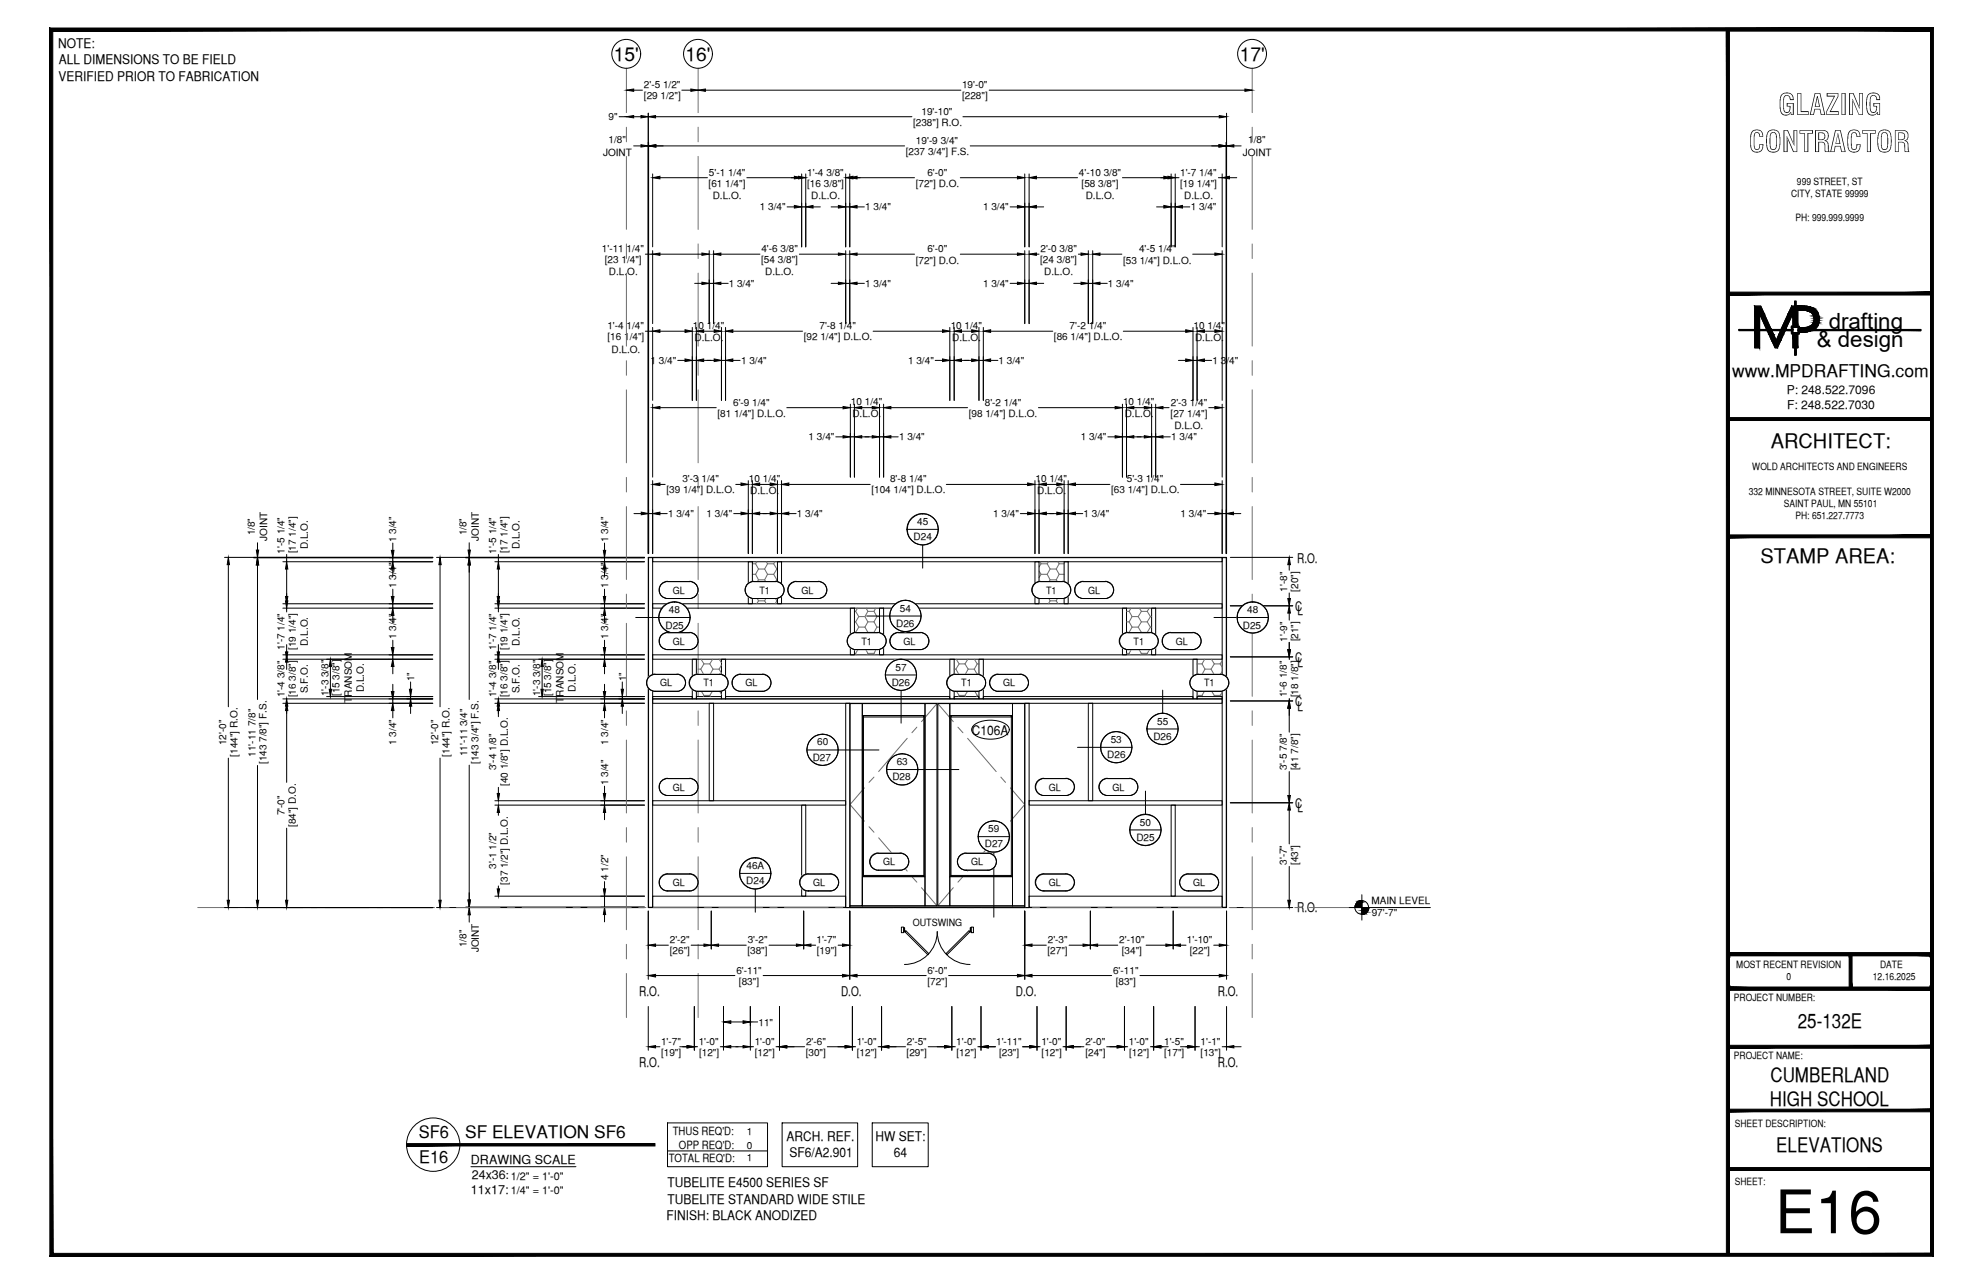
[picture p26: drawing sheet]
<svg xmlns="http://www.w3.org/2000/svg" width="432mm" height="279mm" viewBox="0 0 432 279" stroke-linecap="round" stroke-linejoin="round" font-family="sans-serif">
<defs><g id="words">
<text font-size="13.1" x="386.5" y="268.4">E16</text>
<g font-size="6.3">
<text x="387.2" y="25">GLAZING</text>
<text x="380.8" y="33.1">CONTRACTOR</text>
</g>
<g font-size="4.9">
<text x="398.2" y="71.5">drafting</text>
<text x="395.6" y="75.5">&amp; design</text>
</g>
<g font-size="4.4">
<text x="385.6" y="97.5">ARCHITECT:</text>
<text x="383.3" y="122.5">STAMP AREA:</text>
<text x="391.5" y="223.7">25-132E</text>
<text x="385.5" y="235.4">CUMBERLAND</text>
<text x="385.4" y="240.7">HIGH SCHOOL</text>
<text x="386.8" y="250.7">ELEVATIONS</text>
</g>
<g font-size="4.2">
<text x="133.7" y="13.2">15'</text>
<text x="149.3" y="13.2">16'</text>
<text x="269.9" y="13.3">17'</text>
</g>
<g font-size="3.8">
<text x="377.2" y="82">www.MPDRAFTING.com</text>
<text x="91.2" y="247.7">SF6</text>
<text x="101.3" y="247.5">SF ELEVATION SF6</text>
<text x="91.2" y="253">E16</text>
</g>
<g font-size="2.9">
<text x="12.6" y="10.5">NOTE:</text>
<text x="12.8" y="17.7">VERIFIED PRIOR TO FABRICATION</text>
<text x="12.8" y="14">ALL DIMENSIONS TO BE FIELD</text>
<text x="282.4" y="122.4">R.O.</text>
<text x="282" y="133">C</text>
<text x="282.5" y="133.9">L</text>
<text x="282" y="144.1">C</text>
<text x="282.5" y="145">L</text>
<text x="282" y="153.7">C</text>
<text x="282.5" y="154.6">L</text>
<text x="211.6" y="159.8">C106A</text>
<text x="282" y="175.9">C</text>
<text x="282.5" y="176.8">L</text>
<text x="282.4" y="198.4">R.O.</text>
<text x="139.2" y="216.8">R.O.</text>
<text x="183.1" y="216.8">D.O.</text>
<text x="221.2" y="216.8">D.O.</text>
<text x="265.2" y="216.8">R.O.</text>
<text x="139.2" y="232.2">R.O.</text>
<text x="265.2" y="232.2">R.O.</text>
<text x="171.3" y="248.3">ARCH. REF.</text>
<text x="171.9" y="251.8">SF6/A2.901</text>
<text x="190.6" y="248.3">HW SET:</text>
<text x="194.6" y="251.8">64</text>
<text x="145.4" y="258.4">TUBELITE E4500 SERIES SF</text>
<text x="145.4" y="261.9">TUBELITE STANDARD WIDE STILE</text>
<text x="145.2" y="265.5">FINISH: BLACK ANODIZED</text>
</g>
<g font-size="2.7">
<text x="102.6" y="253.2">DRAWING SCALE</text>
<text x="102.7" y="256.6">24x36:</text>
<text x="102.6" y="259.9">11x17:</text>
</g>
<g font-size="2.6">
<text x="389.1" y="85.8">P: 248.522.7096</text>
<text x="389.1" y="89">F: 248.522.7030</text>
</g>
<g font-size="2.5">
<text x="146.5" y="247.1">THUS REQ'D:</text>
<text x="147.8" y="250.1">OPP REQ'D:</text>
<text x="145.6" y="252.9">TOTAL REQ'D:</text>
</g>
<g font-size="2.4">
<text x="111.3" y="256.7">1/2&quot; = 1'-0&quot;</text>
<text x="111.3" y="259.9">1/4&quot; = 1'-0&quot;</text>
</g>
<g font-size="2.2">
<text x="140.2" y="19.2">2'-5 1/2&quot;</text>
<text x="140.2" y="21.6">[29 1/2&quot;]</text>
<text x="209.5" y="19.2">19'-0&quot;</text>
<text x="209.5" y="21.6">[228&quot;]</text>
<text x="132.5" y="26.2">9&quot;</text>
<text x="198.8" y="27.4">[238&quot;] R.O.</text>
<text x="200.7" y="25">19'-10&quot;</text>
<text x="131.3" y="33.8">JOINT</text>
<text x="132.5" y="31.2">1/8&quot;</text>
<text x="197.2" y="33.8">[237 3/4&quot;] F.S.</text>
<text x="199.5" y="31.3">19'-9 3/4&quot;</text>
<text x="270.6" y="33.8">JOINT</text>
<text x="271.8" y="31.2">1/8&quot;</text>
<text x="154.3" y="40.6">[61 1/4&quot;]</text>
<text x="154.4" y="38.2">5'-1 1/4&quot;</text>
<text x="175.8" y="38.2">1'-4 3/8&quot;</text>
<text x="175.8" y="40.6">[16 3/8&quot;]</text>
<text x="199.4" y="40.6">[72&quot;] D.O.</text>
<text x="201.9" y="38.2">6'-0&quot;</text>
<text x="234.9" y="38.2">4'-10 3/8&quot;</text>
<text x="235.5" y="40.6">[58 3/8&quot;]</text>
<text x="257" y="38.2">1'-7 1/4&quot;</text>
<text x="257" y="40.6">[19 1/4&quot;]</text>
<text x="391.3" y="40.2">999 STREET, ST</text>
<text x="155.2" y="43.3">D.L.O.</text>
<text x="165.5" y="45.8">1 3/4&quot;</text>
<text x="176.7" y="43.3">D.L.O.</text>
<text x="188.4" y="45.8">1 3/4&quot;</text>
<text x="214.1" y="45.8">1 3/4&quot;</text>
<text x="236.4" y="43.3">D.L.O.</text>
<text x="257.9" y="43.3">D.L.O.</text>
<text x="259.3" y="45.8">1 3/4&quot;</text>
<text x="390" y="42.9">CITY, STATE 99999</text>
<text x="391" y="48.2">PH: 999.999.9999</text>
<text x="131.1" y="54.9">1'-11 1/4&quot;</text>
<text x="131.7" y="57.3">[23 1/4&quot;]</text>
<text x="132.6" y="59.9">D.L.O.</text>
<text x="165.7" y="57.3">[54 3/8&quot;]</text>
<text x="165.8" y="54.9">4'-6 3/8&quot;</text>
<text x="166.6" y="59.9">D.L.O.</text>
<text x="199.4" y="57.3">[72&quot;] D.O.</text>
<text x="201.9" y="54.9">6'-0&quot;</text>
<text x="226.5" y="57.3">[24 3/8&quot;]</text>
<text x="226.6" y="54.9">2'-0 3/8&quot;</text>
<text x="227.4" y="59.9">D.L.O.</text>
<text x="244.5" y="57.3">[53 1/4&quot;] D.L.O.</text>
<text x="248" y="54.9">4'-5 1/4&quot;</text>
<text x="158.7" y="62.4">1 3/4&quot;</text>
<text x="188.4" y="62.4">1 3/4&quot;</text>
<text x="214.1" y="62.4">1 3/4&quot;</text>
<text x="241.2" y="62.4">1 3/4&quot;</text>
<text x="132.3" y="71.6">1'-4 1/4&quot;</text>
<text x="150.9" y="71.5">10 1/4&quot;</text>
<text x="178.4" y="71.6">7'-8 1/4&quot;</text>
<text x="207" y="71.5">10 1/4&quot;</text>
<text x="232.9" y="71.6">7'-2 1/4&quot;</text>
<text x="259.9" y="71.5">10 1/4&quot;</text>
<text x="132.3" y="74">[16 1/4&quot;]</text>
<text x="133.2" y="76.7">D.L.O.</text>
<text x="151.3" y="74.2">D.L.O.</text>
<text x="175" y="74">[92 1/4&quot;] D.L.O.</text>
<text x="207.3" y="74.2">D.L.O.</text>
<text x="229.5" y="74">[86 1/4&quot;] D.L.O.</text>
<text x="260.2" y="74.2">D.L.O.</text>
<text x="141.7" y="79.2">1 3/4&quot;</text>
<text x="161.4" y="79.2">1 3/4&quot;</text>
<text x="197.7" y="79.2">1 3/4&quot;</text>
<text x="217.4" y="79.2">1 3/4&quot;</text>
<text x="264" y="79.2">1 3/4&quot;</text>
<text x="159.6" y="88.3">6'-9 1/4&quot;</text>
<text x="185.3" y="88.1">10 1/4&quot;</text>
<text x="214.4" y="88.3">8'-2 1/4&quot;</text>
<text x="244.5" y="88.1">10 1/4&quot;</text>
<text x="255" y="88.3">2'-3 1/4&quot;</text>
<text x="156.2" y="90.7">[81 1/4&quot;] D.L.O.</text>
<text x="176.1" y="95.8">1 3/4&quot;</text>
<text x="185.6" y="90.8">D.L.O.</text>
<text x="195.8" y="95.8">1 3/4&quot;</text>
<text x="210.9" y="90.7">[98 1/4&quot;] D.L.O.</text>
<text x="235.3" y="95.8">1 3/4&quot;</text>
<text x="244.9" y="90.8">D.L.O.</text>
<text x="254.9" y="90.7">[27 1/4&quot;]</text>
<text x="255" y="95.8">1 3/4&quot;</text>
<text x="255.7" y="93.3">D.L.O.</text>
<text x="145.1" y="107.4">[39 1/4&quot;] D.L.O.</text>
<text x="148.6" y="105">3'-3 1/4&quot;</text>
<text x="163.1" y="104.8">10 1/4&quot;</text>
<text x="163.4" y="107.5">D.L.O.</text>
<text x="189.7" y="107.4">[104 1/4&quot;] D.L.O.</text>
<text x="193.8" y="105">8'-8 1/4&quot;</text>
<text x="225.5" y="104.8">10 1/4&quot;</text>
<text x="225.9" y="107.5">D.L.O.</text>
<text x="241.9" y="107.4">[63 1/4&quot;] D.L.O.</text>
<text x="245.4" y="105">5'-3 1/4&quot;</text>
<text x="380.8" y="107.6">332 MINNESOTA STREET, SUITE W2000</text>
<text x="381.6" y="102.3">WOLD ARCHITECTS AND ENGINEERS</text>
<text x="145.5" y="112.5">1 3/4&quot;</text>
<text x="153.9" y="112.5">1 3/4&quot;</text>
<text x="173.5" y="112.5">1 3/4&quot;</text>
<text x="216.3" y="112.5">1 3/4&quot;</text>
<text x="236" y="112.5">1 3/4&quot;</text>
<text x="257" y="112.5">1 3/4&quot;</text>
<text x="388.4" y="110.3">SAINT PAUL, MN 55101</text>
<text x="391" y="113">PH: 651.227.7773</text>
<text x="55.5" y="116.5" transform="rotate(-90 55.5 116.5)">1/8&quot;</text>
<text x="58.2" y="117.7" transform="rotate(-90 58.2 117.7)">JOINT</text>
<text x="67.1" y="119.6" transform="rotate(-90 67.1 119.6)">D.L.O.</text>
<text x="86.3" y="118" transform="rotate(-90 86.3 118)">1 3/4&quot;</text>
<text x="101.6" y="116.5" transform="rotate(-90 101.6 116.5)">1/8&quot;</text>
<text x="104.3" y="117.7" transform="rotate(-90 104.3 117.7)">JOINT</text>
<text x="113.2" y="119.6" transform="rotate(-90 113.2 119.6)">D.L.O.</text>
<text x="132.4" y="118" transform="rotate(-90 132.4 118)">1 3/4&quot;</text>
<text x="198.9" y="117.5">D24</text>
<text x="199.7" y="114.2">45</text>
<text x="62" y="120.5" transform="rotate(-90 62 120.5)">1'-5 1/4&quot;</text>
<text x="64.4" y="120.4" transform="rotate(-90 64.4 120.4)">[17 1/4&quot;]</text>
<text x="108.1" y="120.5" transform="rotate(-90 108.1 120.5)">1'-5 1/4&quot;</text>
<text x="110.5" y="120.4" transform="rotate(-90 110.5 120.4)">[17 1/4&quot;]</text>
<text x="86.3" y="128" transform="rotate(-90 86.3 128)">1 3/4&quot;</text>
<text x="132.4" y="128" transform="rotate(-90 132.4 128)">1 3/4&quot;</text>
<text x="146.5" y="129.2">GL</text>
<text x="165.4" y="129.2">T1</text>
<text x="174.5" y="129.2">GL</text>
<text x="227.8" y="129.2">T1</text>
<text x="237" y="129.2">GL</text>
<text x="280.3" y="128.8" transform="rotate(-90 280.3 128.8)">1'-8&quot;</text>
<text x="282.7" y="128.8" transform="rotate(-90 282.7 128.8)">[20&quot;]</text>
<text x="144.9" y="136.8">D25</text>
<text x="145.7" y="133.4">48</text>
<text x="195.1" y="136.4">D26</text>
<text x="196" y="133.1">54</text>
<text x="270.6" y="136.8">D25</text>
<text x="271.6" y="133.4">48</text>
<text x="62" y="141.4" transform="rotate(-90 62 141.4)">1'-7 1/4&quot;</text>
<text x="64.4" y="141.4" transform="rotate(-90 64.4 141.4)">[19 1/4&quot;]</text>
<text x="67.1" y="140.5" transform="rotate(-90 67.1 140.5)">D.L.O.</text>
<text x="86.3" y="139.1" transform="rotate(-90 86.3 139.1)">1 3/4&quot;</text>
<text x="108.1" y="141.4" transform="rotate(-90 108.1 141.4)">1'-7 1/4&quot;</text>
<text x="110.5" y="141.4" transform="rotate(-90 110.5 141.4)">[19 1/4&quot;]</text>
<text x="113.2" y="140.5" transform="rotate(-90 113.2 140.5)">D.L.O.</text>
<text x="132.4" y="139.1" transform="rotate(-90 132.4 139.1)">1 3/4&quot;</text>
<text x="146.5" y="140.3">GL</text>
<text x="187.6" y="140.3">T1</text>
<text x="196.7" y="140.3">GL</text>
<text x="246.8" y="140.3">T1</text>
<text x="256" y="140.3">GL</text>
<text x="280.3" y="139.6" transform="rotate(-90 280.3 139.6)">1'-9&quot;</text>
<text x="282.7" y="139.6" transform="rotate(-90 282.7 139.6)">[21&quot;]</text>
<text x="90.2" y="148.2" transform="rotate(-90 90.2 148.2)">1&quot;</text>
<text x="136.3" y="148.2" transform="rotate(-90 136.3 148.2)">1&quot;</text>
<text x="143.8" y="149.4">GL</text>
<text x="153.2" y="149.4">T1</text>
<text x="162.4" y="149.4">GL</text>
<text x="194.2" y="149.2">D26</text>
<text x="195" y="145.9">57</text>
<text x="209.3" y="149.4">T1</text>
<text x="218.4" y="149.4">GL</text>
<text x="262.2" y="149.4">T1</text>
<text x="62" y="151.8" transform="rotate(-90 62 151.8)">1'-4 3/8&quot;</text>
<text x="64.4" y="151.8" transform="rotate(-90 64.4 151.8)">[16 3/8&quot;]</text>
<text x="67.1" y="150.9" transform="rotate(-90 67.1 150.9)">S.F.O.</text>
<text x="71.5" y="151.5" transform="rotate(-90 71.5 151.5)">1'-3 3/8&quot;</text>
<text x="73.9" y="151.5" transform="rotate(-90 73.9 151.5)">[15 3/8&quot;]</text>
<text x="76.6" y="152.9" transform="rotate(-90 76.6 152.9)">TRANSOM</text>
<text x="79.2" y="150.6" transform="rotate(-90 79.2 150.6)">D.L.O.</text>
<text x="108.1" y="151.8" transform="rotate(-90 108.1 151.8)">1'-4 3/8&quot;</text>
<text x="110.5" y="151.8" transform="rotate(-90 110.5 151.8)">[16 3/8&quot;]</text>
<text x="113.2" y="150.9" transform="rotate(-90 113.2 150.9)">S.F.O.</text>
<text x="117.6" y="151.5" transform="rotate(-90 117.6 151.5)">1'-3 3/8&quot;</text>
<text x="120" y="151.5" transform="rotate(-90 120 151.5)">[15 3/8&quot;]</text>
<text x="122.7" y="152.9" transform="rotate(-90 122.7 152.9)">TRANSOM</text>
<text x="125.3" y="150.6" transform="rotate(-90 125.3 150.6)">D.L.O.</text>
<text x="280.2" y="151.8" transform="rotate(-90 280.2 151.8)">1'-6 1/8&quot;</text>
<text x="282.7" y="151.8" transform="rotate(-90 282.7 151.8)">[18 1/8&quot;]</text>
<text x="241.9" y="161.7">53</text>
<text x="251.1" y="161">D26</text>
<text x="252" y="157.7">55</text>
<text x="49.3" y="162.2" transform="rotate(-90 49.3 162.2)">12'-0&quot;</text>
<text x="51.7" y="164.7" transform="rotate(-90 51.7 164.7)">[144&quot;] R.O.</text>
<text x="55.6" y="164.7" transform="rotate(-90 55.6 164.7)">11'-11 7/8&quot;</text>
<text x="58" y="166.3" transform="rotate(-90 58 166.3)">[143 7/8&quot;] F.S.</text>
<text x="86.3" y="162.1" transform="rotate(-90 86.3 162.1)">1 3/4&quot;</text>
<text x="95.4" y="162.2" transform="rotate(-90 95.4 162.2)">12'-0&quot;</text>
<text x="97.9" y="164.7" transform="rotate(-90 97.9 164.7)">[144&quot;] R.O.</text>
<text x="101.7" y="164.6" transform="rotate(-90 101.7 164.6)">11'-11 3/4&quot;</text>
<text x="104.2" y="166.2" transform="rotate(-90 104.2 166.2)">[143 3/4&quot;] F.S.</text>
<text x="108.1" y="167.6" transform="rotate(-90 108.1 167.6)">3'-4 1/8&quot;</text>
<text x="132.4" y="162.1" transform="rotate(-90 132.4 162.1)">1 3/4&quot;</text>
<text x="177" y="165.5">D27</text>
<text x="177.9" y="162.2">60</text>
<text x="195.3" y="166.5">63</text>
<text x="241.1" y="165">D26</text>
<text x="280.2" y="167.6" transform="rotate(-90 280.2 167.6)">3'-5 7/8&quot;</text>
<text x="282.7" y="167.6" transform="rotate(-90 282.7 167.6)">[41 7/8&quot;]</text>
<text x="110.6" y="171.1" transform="rotate(-90 110.6 171.1)">[40 1/8&quot;] D.L.O.</text>
<text x="132.4" y="170.9" transform="rotate(-90 132.4 170.9)">1 3/4&quot;</text>
<text x="146.5" y="172.1">GL</text>
<text x="194.3" y="169.8">D28</text>
<text x="228.4" y="172.1">GL</text>
<text x="242.3" y="172.1">GL</text>
<text x="62" y="177.4" transform="rotate(-90 62 177.4)">7'-0&quot;</text>
<text x="64.4" y="180" transform="rotate(-90 64.4 180)">[84&quot;] D.O.</text>
<text x="248.2" y="179.6">50</text>
<text x="214.4" y="184.4">D27</text>
<text x="215.2" y="181.1">59</text>
<text x="247.5" y="183">D25</text>
<text x="108.1" y="189" transform="rotate(-90 108.1 189)">3'-1 1/2&quot;</text>
<text x="132.4" y="191.5" transform="rotate(-90 132.4 191.5)">4 1/2&quot;</text>
<text x="162.6" y="189.1">46A</text>
<text x="192.3" y="188.3">GL</text>
<text x="211.5" y="188.3">GL</text>
<text x="280.2" y="188.2" transform="rotate(-90 280.2 188.2)">3'-7&quot;</text>
<text x="282.7" y="188.3" transform="rotate(-90 282.7 188.3)">[43&quot;]</text>
<text x="110.6" y="192.5" transform="rotate(-90 110.6 192.5)">[37 1/2&quot;] D.L.O.</text>
<text x="146.5" y="192.8">GL</text>
<text x="162.5" y="192.4">D24</text>
<text x="177.1" y="192.8">GL</text>
<text x="228.4" y="192.8">GL</text>
<text x="259.8" y="192.8">GL</text>
<text x="298.6" y="196.7">MAIN LEVEL</text>
<text x="198.8" y="201.5">OUTSWING</text>
<text x="298.7" y="199.4">97'-7&quot;</text>
<text x="101.6" y="206.1" transform="rotate(-90 101.6 206.1)">1/8&quot;</text>
<text x="104.3" y="207.3" transform="rotate(-90 104.3 207.3)">JOINT</text>
<text x="145.9" y="205.3">2'-2&quot;</text>
<text x="145.9" y="207.6">[26&quot;]</text>
<text x="162.8" y="207.6">[38&quot;]</text>
<text x="162.8" y="205.2">3'-2&quot;</text>
<text x="177.8" y="205.3">1'-7&quot;</text>
<text x="177.9" y="207.6">[19&quot;]</text>
<text x="228.1" y="207.6">[27&quot;]</text>
<text x="228.2" y="205.2">2'-3&quot;</text>
<text x="243.7" y="205.2">2'-10&quot;</text>
<text x="244.3" y="207.6">[34&quot;]</text>
<text x="258.4" y="205.2">1'-10&quot;</text>
<text x="259.1" y="207.6">[22&quot;]</text>
<text x="160.3" y="211.8">6'-11&quot;</text>
<text x="160.9" y="214.3">[83&quot;]</text>
<text x="201.9" y="211.8">6'-0&quot;</text>
<text x="201.9" y="214.3">[72&quot;]</text>
<text x="242.4" y="211.8">6'-11&quot;</text>
<text x="243" y="214.3">[83&quot;]</text>
<text x="378.1" y="210.6">MOST RECENT REVISION</text>
<text x="389" y="213.3">0</text>
<text x="407.8" y="213.2">12.16.2025</text>
<text x="409.4" y="210.6">DATE</text>
<text x="377.6" y="217.8">PROJECT NUMBER:</text>
<text x="144" y="227.4">1'-7&quot;</text>
<text x="152.1" y="227.3">1'-0&quot;</text>
<text x="164.3" y="227.3">1'-0&quot;</text>
<text x="165.2" y="223.2">11&quot;</text>
<text x="175.5" y="227.3">2'-6&quot;</text>
<text x="186.6" y="227.3">1'-0&quot;</text>
<text x="197.5" y="227.3">2'-5&quot;</text>
<text x="208.2" y="227.3">1'-0&quot;</text>
<text x="216.9" y="227.4">1'-11&quot;</text>
<text x="226.8" y="227.3">1'-0&quot;</text>
<text x="236.3" y="227.3">2'-0&quot;</text>
<text x="245.8" y="227.3">1'-0&quot;</text>
<text x="253.5" y="227.3">1'-5&quot;</text>
<text x="261.4" y="227.4">1'-1&quot;</text>
<text x="144" y="229.7">[19&quot;]</text>
<text x="152.2" y="229.7">[12&quot;]</text>
<text x="164.3" y="229.7">[12&quot;]</text>
<text x="175.5" y="229.7">[30&quot;]</text>
<text x="186.6" y="229.7">[12&quot;]</text>
<text x="197.4" y="229.7">[29&quot;]</text>
<text x="208.3" y="229.7">[12&quot;]</text>
<text x="217.6" y="229.7">[23&quot;]</text>
<text x="226.8" y="229.7">[12&quot;]</text>
<text x="236.3" y="229.7">[24&quot;]</text>
<text x="245.9" y="229.7">[12&quot;]</text>
<text x="253.5" y="229.7">[17&quot;]</text>
<text x="261.4" y="229.7">[13&quot;]</text>
<text x="377.6" y="230.4">PROJECT NAME:</text>
<text x="377.8" y="245.2">SHEET DESCRIPTION:</text>
<text x="162.6" y="247">1</text>
<text x="162.6" y="249.9">0</text>
<text x="162.6" y="252.7">1</text>
<text x="377.8" y="257.9">SHEET:</text>
</g>
</g></defs>
<!-- layer: GRID LINES -->
<g fill="none" stroke="#6c6c6c" stroke-width=".22">
<path d="M136.4 14.9v9.6M152 14.9v9.6M272.7 14.9v9.6M136.4 27.7v3.2M136.4 34v15.9M152 27.7v3.2M152 34v15.9M272.7 27.7v3.2M272.7 34v15.9M136.4 53.1v3.2M136.4 59.4v15.9M152 53.1v3.2"/>
<path d="M152 59.4v15.9M272.7 53.1v3.2M272.7 59.4v15.9M136.4 78.5v3.2M152 78.5v3.2M272.7 78.5v3.2M136.4 84.8v15.9M152 84.8v15.9M272.7 84.8v15.9M136.4 103.9v3.2M136.4 110.2v15.9M152 103.9v3.2"/>
<path d="M152 110.2v15.9M272.7 103.9v3.2M272.7 110.2v15.9M136.4 129.3v3.2M136.4 135.6v15.9M152 129.3v3.2M152 135.6v15.9M272.7 129.3v3.2M272.7 135.6v15.9M136.4 154.7v3.2M152 154.7v3.2M272.7 154.7v3.2"/>
<path d="M136.4 161v15.9M152 161v15.9M272.7 161v15.9M43.1 197.5h8.7M53.3 197.5h1.6M56.5 197.5h9.5M67.6 197.5h1.6M70.8 197.5h9.5M81.9 197.5h1.6M85.1 197.5h9.5M96.2 197.5h1.6M99.4 197.5h9.5"/>
<path d="M110.5 197.5h1.6M113.7 197.5h9.5M124.8 197.5h1.6M128 197.5h9.5M136.4 180.1v3.2M136.4 186.4v15.9M139.1 197.5h1.6M142.2 197.5h9.6M152 180.1v3.2M152 186.4v15.9M153.4 197.5h1.5M156.5 197.5h9.6"/>
<path d="M167.6 197.5h1.6M170.8 197.5h9.5M181.9 197.5h1.6M185.1 197.5h9.5M196.2 197.5h1.6M199.4 197.5h9.5M210.5 197.5h1.6M213.7 197.5h9.5M224.8 197.5h1.6M228 197.5h9.5M239.1 197.5h1.6M242.3 197.5h9.5"/>
<path d="M253.4 197.5h1.6M256.5 197.5h9.6M267.7 197.5h1.5M270.8 197.5h9.6M272.7 180.1v3.2M272.7 186.4v15.9M281.9 197.5h1.6M285.1 197.5h8.7M136.4 205.5v3.2M136.4 211.8v9.6M152 205.5v3.2M152 211.8v9.6"/>
<path d="M272.7 205.5v3.2M272.7 211.8v9.6"/>
</g>
<!-- layer: COMPONENTS -->
<g fill="none" stroke="#000" stroke-width=".22">
<path d="M141.2 121.3h.9v76.1h-.9zM142.1 131.4h124v.9h-124zM142.1 121.3h124v.9h-124zM162.9 122.2h.9v9.2h-.9zM169.3 122.2h.9v9.2h-.9zM185.2 132.3h.9v10.2h-.9zM191.5 132.3h.9v10.2h-.9zM225.4 122.2h.9v9.2h-.9zM231.7 122.2h.9v9.2h-.9zM244.4 132.3h.9v10.2h-.9zM250.8 132.3h.9v10.2h-.9zM266.1 121.3h.9v76.1h-.9z"/>
<path d="M142.1 142.5h124v.9h-124zM142.1 152.1h124v.9h-124zM150.7 143.4h.9v8.7h-.9zM154.4 153h1v21.2h-1zM157.1 143.4h.9v8.7h-.9zM184.1 153h.9v44.5h-.9zM206.8 143.4h1v8.7h-1zM213.2 143.4h.9v8.7h-.9zM223.1 153h1v44.5h-1zM237 153h.9v21.2h-.9zM259.8 143.4h.9v8.7h-.9zM142.1 174.2h42v1h-42z"/>
<path d="M174.6 175.2h.9v19.8h-.9zM224.1 174.2h42v1h-42zM255 175.2h.9v19.8h-.9zM142.1 195h42v2.4h-42zM224.1 195h42v2.4h-42z"/>
</g>
<!-- layer: ROUGH OPENING -->
<path d="M141.2 121.3h125.9v76.2h-125.9z" fill="none" stroke="#000" stroke-width=".22"/>
<!-- layer: DIM -->
<g fill="none" stroke="#000" stroke-width=".22">
<path d="M134.8 25.4h1.6M138 25.4h1.6M138 31.7h1.6M141.2 24.6v95.9M141.2 31.7h.1M141.2 31v89.5M142.1 37.8v15.9M142.7 25.4h55.9M142.8 31.7h54.2M143.7 38.7h10.4M162.6 38.7h11.3M174.6 37.8v15.9"/>
<path d="M175.5 38.7h.1M175.5 37.8v15.9M184.1 38.7h.1M184.1 37.8v15.9M185 37.8v15.9M185.7 38.7h13.4M209.1 38.7h12.5M209.7 25.4h55.8M211.3 31.7h54.1M223.1 37.8v15.9M224.1 37.8v15.9M225.7 38.7h8.9"/>
<path d="M244.4 38.7h9.9M255 37.8v15.9M255.9 38.7h.8M255.9 37.8v15.9M265.3 38.7h.8M266.1 37.8v15.9M267 31v89.5M267 31.7h.1M267.1 24.6v95.9M267.7 38.7h1.6M268.7 31.7h1.6M140.5 55.3h1.6"/>
<path d="M142.1 54.5v15.9M143.7 55.3h9.1M154.4 54.5v15.9M155.4 54.5v15.9M157 55.3h8.5M171.4 45h1.6M174.1 55.3h8.5M174.6 45h.9M177 45h1.6M181 45h1.6M184.1 54.5v15.9M184.1 45h.9"/>
<path d="M185 54.5v15.9M186.6 55.3h12.5M186.6 45h1.6M209.1 55.3h12.5M220 45h1.6M223.1 54.5v15.9M223.1 45h1M224.1 54.5v15.9M225.7 55.3h.6M225.7 45h1.6M234.8 55.3h.6M237 54.5v15.9"/>
<path d="M237.9 54.5v15.9M239.5 55.3h4.8M251.8 45h1.6M255 45h.9M257.5 45h1.6M259.7 55.3h4.8M266.1 54.5v15.9M140.5 72.1h1.6M142.1 71.2v15.9M143.7 72.1h5.5M147.6 78.4h1.6M150.7 71.2v15.9"/>
<path d="M150.7 78.4h.9M151.3 61.7h1.5M151.6 71.2v15.9M153.2 72.1h2.3M153.2 78.4h2.3M154.4 61.7h1M157 61.7h1.6M157.1 78.4h.9M157.1 71.2v15.9M158 71.2v15.9M159.6 72.1h15.2M159.6 78.4h1.6"/>
<path d="M181 61.7h1.6M184.1 61.7h.9M186.6 61.7h1.6M190.1 72.1h15.1M203.6 78.4h1.6M206.8 78.4h1M206.8 71.2v15.9M207.8 71.2v15.9M209.4 72.1h2.2M209.4 78.4h2.2M213.2 78.4h.9M213.2 71.2v15.9"/>
<path d="M214.1 71.2v15.9M215.7 72.1h13.5M215.7 78.4h1.6M220 61.7h1.6M223.1 61.7h1M225.7 61.7h1.6M233.8 61.7h1.6M237 61.7h.9M239.5 61.7h1.6M244.6 72.1h13.6M256.6 78.4h1.6M259.8 78.4h.9"/>
<path d="M259.8 71.2v15.9M260.7 71.2v15.9M262.3 72.1h2.2M262.3 78.4h1.5M266.1 71.2v15.9M142.1 87.9v15.9M143.7 88.7h12.3M171.3 88.7h12.3M182 95.1h1.6M185.2 87.9v15.9M185.2 95.1h.9M186.1 87.9v15.9"/>
<path d="M187.6 88.7h2.3M187.6 95.1h2.3M191.5 95.1h.9M191.5 87.9v15.9M192.4 87.9v15.9M194 88.7h16.7M194 95.1h1.6M226.1 88.7h16.7M241.2 95.1h1.6M244.4 95.1h.9M244.4 87.9v15.9M245.3 87.9v15.9"/>
<path d="M246.9 88.7h2.3M246.9 95.1h2.3M250.8 95.1h.9M250.8 87.9v15.9M251.7 87.9v15.9M253.2 88.7h1.4M253.2 95.1h1.6M263.2 88.7h1.3M266.1 87.9v15.9M56.1 118.1v1.6M85.5 118.2v1.6M102.2 118.1v1.6"/>
<path d="M131.6 118.2v1.6M138 111.8h1.6M141.2 111.8h.9M142.1 104.6v15.9M143.7 111.8h1.6M143.7 105.4h1.1M159.8 111.8h1.6M160.2 105.4h1.2M162.9 111.8h.9M162.9 104.6v15.9M163.8 104.6v15.9M165.4 111.8h2.3"/>
<path d="M165.4 105.4h2.3M169.3 111.8h.9M169.3 104.6v15.9M170.2 104.6v15.9M171.8 111.8h1.6M171.8 105.4h17.7M206.1 105.4h17.7M222.2 111.8h1.6M225.4 111.8h.9M225.4 104.6v15.9M226.3 104.6v15.9M227.8 111.8h2.3"/>
<path d="M227.8 105.4h2.3M231.7 111.8h.9M231.7 104.6v15.9M232.6 104.6v15.9M234.2 111.8h1.6M234.2 105.4h7.5M257 105.4h7.5M263 111.8h1.5M266.1 111.8h.9M266.1 104.6v15.9M268.6 111.8h1.6M48.9 121.3h45.3"/>
<path d="M49.7 122.9v30.9M55.2 121.3h39M56.1 121.3h.1M56.1 122.9v29.3M61.6 122.2h32.6M61.6 131.4h32.6M61.6 132.3h32.6M62.4 120.6v1.6M62.4 123.8v6.9M62.4 132.3v.9M85.5 121.3v.9M85.5 123.8v1.6"/>
<path d="M85.5 128.2v1.6M85.5 131.4v.9M85.5 133.9v1.6M85.5 139.3v1.6M95.1 121.3h45.2M95.8 122.9v30.9M101.4 121.3h38.9M102.2 121.3h.1M102.2 122.9v29.3M107.8 122.2h32.5M107.8 131.4h32.5M107.8 132.3h32.5"/>
<path d="M108.5 120.6v1.6M108.5 123.8v6.9M108.5 132.3v.9M131.6 121.3v.9M131.6 123.8v1.6M131.6 128.2v1.6M131.6 131.4v.9M131.6 133.9v1.6M131.6 139.3v1.6M267.9 121.3h13.6M267.9 131.8h13.6M280.7 122.9v1.2"/>
<path d="M280.7 129v1.2M280.7 133.4v1.5M280.7 139.8v1.6M61.6 142.5h32.6M61.6 143.4h32.6M61.6 153h32.6M61.6 152.1h32.6M62.4 140.3v2.2M62.4 143.4v.1M62.4 144.1v1.6M62.4 152v.1M62.4 153.7v16.5"/>
<path d="M71.1 151.6h23.1M71.9 145v5M85.5 142.5v.9M85.5 145v1.6M85.5 148.9v1.6M85.5 152.1v.9M85.5 154.6v1.6M89.4 148.4v1.6M89.4 151.6v.5M89.4 153.7v1.6M107.8 142.5h32.5M107.8 143.4h32.5"/>
<path d="M107.8 153h32.5M107.8 152.1h32.5M108.5 140.3v2.2M108.5 143.4v.1M108.5 144.1v1.6M108.5 152v.1M108.5 153.7v2.3M117.3 151.6h23M118 145v5M131.6 142.5v.9M131.6 145v1.6M131.6 148.9v1.6"/>
<path d="M131.6 152.1v.9M131.6 154.6v1.6M135.5 148.4v1.6M135.5 151.6v.5M135.5 153.7v1.6M267.9 142.9h13.6M267.9 152.5h13.6M280.7 142.9v.6M280.7 152v.5M280.7 154.1v5.2M49.7 165v30.9M56.1 166.6v29.3"/>
<path d="M95.8 165v30.9M102.2 166.5v29.3M107.8 175.2h32.5M107.8 174.2h32.5M108.5 171.3v1.4M108.5 176.8v.6M131.6 171.1v1.6M131.6 174.2v1M131.6 176.8v1.6M267.9 174.7h13.6M280.7 167.9v5.2M280.7 176.3v7.3"/>
<path d="M48.9 197.5h45.3M62.4 180.2v15.7M95.1 197.5h45.2M101.4 197.4h38.9M102.2 197.4v.1M102.2 199.1v1.6M107.8 195h32.5M108.5 192.8v.6M131.6 191.8v1.6M131.6 195v2.4M131.6 199v1.6M141.2 198.2v14.9"/>
<path d="M185 198.2v14.9M223.1 198.2v14.9M267.1 198.2v14.9M267.9 197.5h13.6M280.7 188.5v7.4M142.7 212.3h17.3M157.5 219v4.2M163.4 219v4.2M166.2 212.3h17.3M186.6 212.3h15.1M206.6 212.3h15M224.7 212.3h17.4"/>
<path d="M248.2 212.3h17.3M159.1 222.4h2.7M163.4 222.4h1.6"/>
</g>
<g fill="#000" stroke="#000" stroke-width=".22">
<path d="M136.4 25.4l1.6-.3v.6zM139.6 31.5l1.6 .2-1.6 .3zM139.6 25.1l1.6 .3-1.6 .3zM141.2 25.4l1.5-.3v.6zM141.2 31.7l1.6-.2v.5zM142.1 38.7l1.6-.3v.5zM173 38.4l1.6 .3-1.6 .2zM173.9 38.4l1.6 .3-1.6 .2zM184.1 38.7l1.6-.3v.5zM185 38.7l1.6-.3v.5zM221.6 38.4l1.5 .3-1.5 .2zM224.1 38.7l1.6-.3v.5z"/>
<path d="M253.4 38.4l1.6 .3-1.6 .2zM254.3 38.4l1.6 .3-1.6 .2zM265.4 31.5l1.6 .2-1.6 .3zM265.5 25.1l1.6 .3-1.6 .3zM266.1 38.7l1.6-.3v.5zM267.1 31.7l1.6-.2v.5zM142.1 55.3l1.6-.2v.5zM152.8 55.1l1.6 .2-1.6 .3zM155.4 55.3l1.6-.2v.5zM173 44.7l1.6 .3-1.6 .3zM175.5 45l1.5-.3v.6zM182.6 55.1l1.5 .2-1.5 .3z"/>
<path d="M182.6 44.7l1.5 .3-1.5 .3zM185 55.3l1.6-.2v.5zM185 45l1.6-.3v.6zM221.6 55.1l1.5 .2-1.5 .3zM221.6 44.7l1.5 .3-1.5 .3zM224.1 55.3l1.6-.2v.5zM224.1 45l1.6-.3v.6zM235.4 55.1l1.6 .2-1.6 .3zM237.9 55.3l1.6-.2v.5zM253.4 44.7l1.6 .3-1.6 .3zM255.9 45l1.6-.3v.6zM264.5 55.1l1.6 .2-1.6 .3z"/>
<path d="M142.1 72.1l1.6-.3v.5zM149.2 71.8l1.5 .3-1.5 .2zM149.2 78.1l1.5 .3-1.5 .3zM152.8 61.4l1.6 .3-1.6 .2zM151.6 78.4l1.6-.3v.6zM151.6 72.1l1.6-.3v.5zM155.5 71.8l1.6 .3-1.6 .2zM155.5 78.1l1.6 .3-1.6 .3zM155.4 61.7l1.6-.3v.5zM158 78.4l1.6-.3v.6zM158 72.1l1.6-.3v.5zM182.6 61.4l1.5 .3-1.5 .2z"/>
<path d="M185 61.7l1.6-.3v.5zM205.2 78.1l1.6 .3-1.6 .3zM205.2 71.8l1.6 .3-1.6 .2zM207.8 78.4l1.6-.3v.6zM207.8 72.1l1.6-.3v.5zM211.6 78.1l1.6 .3-1.6 .3zM211.6 71.8l1.6 .3-1.6 .2zM214.1 72.1l1.6-.3v.5zM214.1 78.4l1.6-.3v.6zM221.6 61.4l1.5 .3-1.5 .2zM224.1 61.7l1.6-.3v.5zM235.4 61.4l1.6 .3-1.6 .2z"/>
<path d="M237.9 61.7l1.6-.3v.5zM258.2 71.8l1.6 .3-1.6 .2zM258.2 78.1l1.6 .3-1.6 .3zM260.7 78.4l1.6-.3v.6zM260.7 72.1l1.6-.3v.5zM264.5 71.8l1.6 .3-1.6 .2zM142.1 88.7l1.6-.2v.5zM183.6 88.5l1.6 .2-1.6 .3zM183.6 94.8l1.6 .3-1.6 .2zM186.1 95.1l1.5-.3v.5zM186.1 88.7l1.5-.2v.5zM189.9 88.5l1.6 .2-1.6 .3z"/>
<path d="M189.9 94.8l1.6 .3-1.6 .2zM192.4 95.1l1.6-.3v.5zM192.4 88.7l1.6-.2v.5zM242.8 94.8l1.6 .3-1.6 .2zM242.8 88.5l1.6 .2-1.6 .3zM245.3 95.1l1.6-.3v.5zM245.3 88.7l1.6-.2v.5zM249.2 94.8l1.6 .3-1.6 .2zM249.2 88.5l1.6 .2-1.6 .3zM251.7 88.7l1.5-.2v.5zM251.7 95.1l1.5-.3v.5zM264.5 88.5l1.6 .2-1.6 .3z"/>
<path d="M55.8 119.7h.5l-.2 1.6zM85.2 119.8h.6l-.3 1.5zM101.9 119.7h.5l-.2 1.6zM131.4 119.8h.5l-.3 1.5zM139.6 111.4l1.6 .4-1.6 .2zM142.1 111.8l1.6-.4v.6zM142.1 105.4l1.6-.3v.6zM161.4 105.1l1.5 .3-1.5 .3zM161.4 111.4l1.5 .4-1.5 .2zM163.8 111.8l1.6-.4v.6zM163.8 105.4l1.6-.3v.6zM167.7 105.1l1.6 .3-1.6 .3z"/>
<path d="M167.7 111.4l1.6 .4-1.6 .2zM170.2 111.8l1.6-.4v.6zM170.2 105.4l1.6-.3v.6zM223.8 111.4l1.6 .4-1.6 .2zM223.8 105.1l1.6 .3-1.6 .3zM226.3 111.8l1.5-.4v.6zM226.3 105.4l1.5-.3v.6zM230.1 111.4l1.6 .4-1.6 .2zM230.1 105.1l1.6 .3-1.6 .3zM232.6 105.4l1.6-.3v.6zM232.6 111.8l1.6-.4v.6zM264.5 111.4l1.6 .4-1.6 .2z"/>
<path d="M264.5 105.1l1.6 .3-1.6 .3zM267 111.8l1.6-.4v.6zM49.7 121.3l.3 1.6h-.5zM56.1 121.3l.2 1.6h-.5zM62.2 129.8h.5l-.3 1.6zM62.4 122.2l.3 1.6h-.5zM62.2 130.7h.5l-.3 1.6zM85.5 122.2l.3 1.6h-.6zM85.5 132.3l.3 1.6h-.6zM85.2 129.8h.6l-.3 1.6zM95.8 121.3l.3 1.6h-.5zM102.2 121.3l.2 1.6h-.5z"/>
<path d="M108.3 129.8h.5l-.3 1.6zM108.5 122.2l.3 1.6h-.5zM108.3 130.7h.5l-.3 1.6zM131.6 122.2l.3 1.6h-.5zM131.6 132.3l.3 1.6h-.5zM131.4 129.8h.5l-.3 1.6zM280.7 121.3l.3 1.6h-.6zM280.4 130.2h.6l-.3 1.6zM280.7 131.8l.3 1.6h-.6zM62.4 142.5l.3 1.6h-.5zM62.4 153l.3 1.6h-.5zM62.2 141.9h.5l-.3 1.5z"/>
<path d="M62.4 152.1l.3 1.6h-.5zM71.9 143.4l.3 1.6h-.5zM71.7 150h.5l-.3 1.6zM85.5 143.4l.3 1.6h-.6zM85.2 140.9h.6l-.3 1.6zM85.2 150.5h.6l-.3 1.6zM85.5 153l.3 1.6h-.6zM89.4 152.1l.3 1.6h-.5zM89.2 150h.5l-.3 1.6zM108.5 142.5l.3 1.6h-.5zM108.5 153l.3 1.6h-.5zM108.3 141.9h.5l-.3 1.5z"/>
<path d="M108.5 152.1l.3 1.6h-.5zM118 143.4l.3 1.6h-.5zM117.8 150h.5l-.3 1.6zM131.6 143.4l.3 1.6h-.5zM131.4 140.9h.5l-.3 1.6zM131.4 150.5h.5l-.3 1.6zM131.6 153l.3 1.6h-.5zM135.5 152.1l.3 1.6h-.5zM135.3 150h.5l-.3 1.6zM280.4 141.4h.6l-.3 1.5zM280.7 152.5l.3 1.6h-.6zM108.5 175.2l.3 1.6h-.5z"/>
<path d="M108.3 172.7h.5l-.3 1.5zM131.6 175.2l.3 1.6h-.5zM131.4 172.7h.5l-.3 1.5zM280.4 173.1h.6l-.3 1.6zM280.7 174.7l.3 1.6h-.6zM49.5 195.9h.5l-.3 1.6zM55.8 195.9h.5l-.2 1.6zM62.2 195.9h.5l-.3 1.6zM95.6 195.9h.5l-.3 1.6zM101.9 195.8h.5l-.2 1.6zM102.2 197.5l.2 1.6h-.5zM108.3 193.4h.5l-.3 1.6z"/>
<path d="M131.6 197.4l.3 1.6h-.5zM131.4 193.4h.5l-.3 1.6zM280.4 195.9h.6l-.3 1.6zM141.2 212.3l1.5-.3v.6zM183.5 212l1.5 .3-1.5 .3zM185 212.3l1.6-.3v.6zM221.6 212l1.5 .3-1.5 .3zM223.1 212.3l1.6-.3v.6zM265.5 212l1.6 .3-1.6 .3zM157.5 222.4l1.6-.3v.6zM161.8 222.1l1.6 .3-1.6 .3z"/>
</g>
<!-- layer: MEDIUM_1 -->
<path d="M141.2 197.5h125.9" fill="none" stroke="#000" stroke-width=".22"/>
<!-- layer: SYMBOLS -->
<g fill="none" stroke="#fff" stroke-width=".22">
<path d="M200.9 111.8l.9 .1M145.1 130.2h5.4h-5.1h4.8M146.9 131l.9 .1M150.2 137.7h-5.1h5.4M150.2 126.6h-5.1h5.4M163.8 130.2h5.4h-5.1h4.8M168.9 126.6h-5.1h5.4M173.1 130.2h5.4h-5.1h4.8M178.2 126.6h-5.1h5.4M191.1 137.7h-5h5.4M197.2 130.6l.9 .1M200.4 137.7h-5.1h5.4"/>
<path d="M226.3 130.2h5.3h-5h4.7M231.3 126.6h-5h5.3M235.6 130.2h5.4h-5.1h4.8M240.7 126.6h-5.1h5.4M250.4 137.7h-5.1h5.4M259.7 137.7h-5.1h5.4M272.8 131l-.9 .1M142.4 150.4h5.4h-5.1h4.7M145.1 141.4h5.4h-5.1h4.8M147.4 146.7h-5h5.4M151.6 150.4h5.4h-5h4.7M156.7 146.7h-5.1h5.4"/>
<path d="M161 150.4h5.4h-5.1h4.8M166.1 146.7h-5.1h5.4M179.1 159.8l-.9 .1M186 141.4h5.5h-5.1h4.7M195.3 141.4h5.4h-5.1h4.8M196.2 143.4l.9 .2M207.7 150.4h5.4h-5.1h4.8M212.8 146.7h-5.1h5.4M217 150.4h5.4h-5h4.7M222.1 146.7h-5.1h5.4M243.1 159.2l.9 .1M245.3 141.4h5.4h-5.1h4.8"/>
<path d="M253.2 155.2l.9 .1M254.6 141.4h5.4h-5h4.7M260.6 150.4h5.5h-5.1h4.7M265.7 146.7h-5h5.4M145.1 173.1h5.4h-5.1h4.8M150.2 169.4h-5.1h5.4M196.5 164l-.9 .1M216.4 178.6l.9 .2M227 173.1h5.4h-5.1h4.8M232.1 169.4h-5.1h5.4M240.9 173.1h5.4h-5.1h4.7M245.9 169.4h-5h5.4"/>
<path d="M249.4 177.2l.9 .2M145.1 193.9h5.4h-5.1h4.8M150.2 190.2h-5.1h5.4M164.5 186.7l.9 .1M175.7 193.9h5.4h-5.1h4.8M180.8 190.2h-5.1h5.4M190.9 189.4h5.4h-5h4.7M196 185.7h-5.1h5.4M210.1 189.4h5.4h-5.1h4.7M215.1 185.7h-5h5.4M227 193.9h5.4h-5.1h4.8M232.1 190.2h-5.1h5.4"/>
<path d="M258.4 193.9h5.4h-5h4.7M263.5 190.2h-5.1h5.4"/>
</g>
<g fill="#fff" stroke="#fff" stroke-width=".22">
<path d="M199.3 118.2l1.6 .4zM199.3 118.2l2.5 .3-.9 .1zM198.6 117.6l.7 .6 2.5 .3zM198.6 117.6l4 .6-.8 .3zM198 116.9l.6 .7 4 .6zM198 116.9l5.3 .7-.7 .6zM197.7 116.1l.3 .8 5.3 .7zM197.7 116.1l6.2 .8-.6 .7zM197.5 115.2l.2 .9 6.2 .8zM197.5 115.2l6.7 .9-.3 .8zM197.7 114.3l-.2 .9 6.7 .9zM197.7 114.3l6.6 .9-.1 .9zM198 113.5l-.3 .8 6.6 .9zM198 113.5l6.2 .8 .1 .9zM198.6 112.8l-.6 .7 6.2 .8zM198.6 112.8l5.3 .7 .3 .8zM198.6 112.8l5.3 .7-4.6-1.2zM199.3 112.3l4 .5 .6 .7zM199.3 112.3l4 .5-3.2-.9zM200.1 111.9l2.5 .4 .7 .5zM200.1 111.9l2.5 .4-1.7-.5zM200.9 111.8l.9 .1 .8 .4z"/>
<path d="M251.5 161.5l.8 .4 .9 .2zM251.5 161.5l2.6 .4-.9 .2zM250.8 161l.7 .5 2.6 .4zM250.8 161l4 .5-.7 .4zM250.2 160.3l.6 .7 4 .5zM250.2 160.3l5.4 .7-.8 .5zM249.9 159.5l.3 .8 5.4 .7zM249.9 159.5l6.2 .8-.5 .7zM249.7 158.6l.2 .9 6.2 .8zM249.7 158.6l6.7 .9-.3 .8zM249.9 157.7l-.2 .9 6.7 .9zM249.9 157.7l6.6 .9-.1 .9zM250.2 156.9l-.3 .8 6.6 .9zM250.2 156.9l6.2 .8 .1 .9zM250.8 156.2l-.6 .7 6.2 .8zM250.8 156.2l5.3 .7 .3 .8zM250.8 156.2l5.3 .7-4.6-1.2zM251.5 155.7l4.1 .5 .5 .7zM251.5 155.7l4.1 .5-3.3-.9zM252.3 155.3l2.5 .4 .8 .5zM252.3 155.3l2.5 .4-1.6-.5zM253.2 155.2l.9 .1 .7 .4z"/>
<path d="M145.2 137.4l1.7 .4zM145.2 137.4l2.6 .3-.9 .1zM144.5 136.8l.7 .6 2.6 .3zM144.5 136.8l4.1 .6-.8 .3zM144 136.1l.5 .7 4.1 .6zM144 136.1l5.3 .7-.7 .6zM143.6 135.3l.4 .8 5.3 .7zM143.6 135.3l6.2 .8-.5 .7zM143.4 134.4l.2 .9 6.2 .8zM143.4 134.4l6.8 .9-.4 .8zM143.6 133.5l-.2 .9 6.8 .9zM143.6 133.5l6.7 .9-.1 .9zM144 132.7l-.4 .8 6.7 .9zM144 132.7l6.2 .8 .1 .9zM144.5 132l-.5 .7 6.2 .8zM144.5 132l5.3 .7 .4 .8zM144.5 132l5.3 .7-4.6-1.3zM145.2 131.4l4.1 .6 .5 .7zM145.2 131.4l4.1 .6-3.3-.9zM146 131.1l2.6 .3 .7 .6zM146 131.1l2.6 .3-1.7-.4zM146.9 131l1.7 .4z"/>
<path d="M241.4 165.5l1.7 .5zM241.4 165.5l2.6 .4-.9 .1zM240.7 165l.7 .5 2.6 .4zM240.7 165l4.1 .5-.8 .4zM240.2 164.3l.5 .7 4.1 .5zM240.2 164.3l5.3 .7-.7 .5zM239.8 163.5l.4 .8 5.3 .7zM239.8 163.5l6.3 .8-.6 .7zM239.7 162.6l.1 .9 6.3 .8zM239.7 162.6l6.7 .9-.3 .8zM239.8 161.7l-.1 .9 6.7 .9zM239.8 161.7l6.7 .9-.1 .9zM240.2 160.9l-.4 .8 6.7 .9zM240.2 160.9l6.2 .8 .1 .9zM240.7 160.2l-.5 .7 6.2 .8zM240.7 160.2l5.4 .7 .3 .8zM240.7 160.2l5.4 .7-4.7-1.3zM241.4 159.6l4.1 .6 .6 .7zM241.4 159.6l4.1 .6-3.3-.9zM242.2 159.3l2.6 .3 .7 .6zM242.2 159.3l2.6 .3-1.7-.4zM243.1 159.2l1.7 .4z"/>
<path d="M247.7 183.6l1.7 .4zM247.7 183.6l2.6 .3-.9 .1zM247 183l.7 .6 2.6 .3zM247 183l4.1 .6-.8 .3zM246.5 182.3l.5 .7 4.1 .6zM246.5 182.3l5.3 .7-.7 .6zM246.1 181.5l.4 .8 5.3 .7zM246.1 181.5l6.3 .8-.6 .7zM246.1 180.6v.9l6.3 .8zM246.1 180.6l6.6 .9-.3 .8zM246.1 179.7v.9l6.6 .9zM246.1 179.7l6.8 .9-.2 .9zM246.5 178.9l-.4 .8 6.8 .9zM246.5 178.9l6.2 .8 .2 .9zM247 178.2l-.5 .7 6.2 .8zM247 178.2l5.4 .7 .3 .8zM247 178.2l5.4 .7-4.7-1.2zM247.7 177.7l4.1 .5 .6 .7zM247.7 177.7l4.1 .5-3.3-.8zM248.5 177.4l2.6 .3 .7 .5zM248.5 177.4l2.6 .3-1.7-.5zM249.4 177.2l1.7 .5z"/>
<path d="M272.8 137.8l1.7-.4zM271.9 137.7l.9 .1 1.7-.4zM271.9 137.7l3.3-.9-.7 .6zM271.1 137.4l.8 .3 3.3-.9zM271.1 137.4l4.7-1.3-.6 .7zM270.4 136.8l.7 .6 4.7-1.3zM270.4 136.8l5.7-1.5-.3 .8zM269.9 136.1l.5 .7 5.7-1.5zM269.9 136.1l6.3-1.7-.1 .9zM269.5 135.3l.4 .8 6.3-1.7zM269.5 135.3l6.6-1.8 .1 .9zM269.4 134.4l.1 .9 6.6-1.8zM269.4 134.4l6.4-1.7 .3 .8zM269.5 133.5l-.1 .9 6.4-1.7zM269.5 133.5l5.7-1.5 .6 .7zM269.9 132.7l-.4 .8 5.7-1.5zM269.9 132.7l4.6-1.3 .7 .6zM270.4 132l-.5 .7 4.6-1.3zM270.4 132l3.3-.9 .8 .3zM270.4 132l3.3-.9-2.6 .3zM271.1 131.4l1.7-.4 .9 .1zM271.1 131.4l1.7-.4z"/>
<path d="M214.7 185l.8 .4h.9zM214.7 185l2.6 .4h-.9zM214 184.5l.7 .5 2.6 .4zM214 184.5l4.1 .5-.8 .4zM213.5 183.8l.5 .7 4.1 .5zM213.5 183.8l5.3 .7-.7 .5zM213.1 182.9l.4 .9 5.3 .7zM213.1 182.9l6.3 .9-.6 .7zM213 182.1l.1 .8 6.3 .9zM213 182.1l6.7 .8-.3 .9zM213.1 181.2l-.1 .9 6.7 .8zM213.1 181.2l6.7 .9-.1 .8zM213.5 180.3l-.4 .9 6.7 .9zM213.5 180.3l6.2 .9 .1 .9zM214 179.6l-.5 .7 6.2 .9zM214 179.6l5.4 .7 .3 .9zM214 179.6l5.4 .7-4.7-1.2zM214.7 179.1l4.1 .5 .6 .7zM214.7 179.1l4.1 .5-3.3-.8zM215.5 178.8l2.6 .3 .7 .5zM215.5 178.8l2.6 .3-1.7-.5zM216.4 178.6l1.7 .5z"/>
<path d="M196.5 170.8l1.7-.4-.8 .4zM195.6 170.8h.9l1.7-.4zM195.6 170.8l3.3-.9-.7 .5zM194.8 170.4l.8 .4 3.3-.9zM194.8 170.4l4.7-1.2-.6 .7zM194.1 169.9l.7 .5 4.7-1.2zM194.1 169.9l5.7-1.6-.3 .9zM193.5 169.2l.6 .7 5.7-1.6zM193.5 169.2l6.4-1.8-.1 .9zM193.2 168.3l.3 .9 6.4-1.8zM193.2 168.3l6.6-1.7 .1 .8zM193.1 167.4l.1 .9 6.6-1.7zM193.1 167.4l6.4-1.7 .3 .9zM193.2 166.6l-.1 .8 6.4-1.7zM193.2 166.6l5.7-1.6 .6 .7zM193.5 165.7l-.3 .9 5.7-1.6zM193.5 165.7l4.7-1.2 .7 .5zM194.1 165l-.6 .7 4.7-1.2zM194.1 165l3.3-.9 .8 .4zM194.1 165l3.3-.9-2.6 .4zM194.8 164.5l1.7-.5 .9 .1zM194.8 164.5l1.7-.5z"/>
<path d="M194.5 149.8l1.7 .4zM194.5 149.8l2.6 .3-.9 .1zM193.8 149.2l.7 .6 2.6 .3zM193.8 149.2l4.1 .6-.8 .3zM193.2 148.5l.6 .7 4.1 .6zM193.2 148.5l5.4 .7-.7 .6zM192.9 147.7l.3 .8 5.4 .7zM192.9 147.7l6.2 .8-.5 .7zM192.8 146.9l.1 .8 6.2 .8zM192.8 146.9l6.7 .8-.4 .8zM192.9 146l-.1 .9 6.7 .8zM192.9 146l6.7 .9-.1 .8zM193.2 145.2l-.3 .8 6.7 .9zM193.2 145.2l6.3 .8 .1 .9zM193.8 144.5l-.6 .7 6.3 .8zM193.8 144.5l5.3 .7 .4 .8zM193.8 144.5l5.3 .7-4.6-1.3zM194.5 143.9l4.1 .6 .5 .7zM194.5 143.9l4.1 .6-3.3-.9zM195.3 143.6l2.6 .3 .7 .6zM195.3 143.6l2.6 .3-1.7-.5zM196.2 143.4l1.7 .5z"/>
<path d="M179.1 166.6l1.7-.5zM178.2 166.4l.9 .2 1.7-.5zM178.2 166.4l3.3-.9-.7 .6zM177.4 166.1l.8 .3 3.3-.9zM177.4 166.1l4.7-1.3-.6 .7zM176.7 165.5l.7 .6 4.7-1.3zM176.7 165.5l5.7-1.5-.3 .8zM176.1 164.8l.6 .7 5.7-1.5zM176.1 164.8l6.4-1.6-.1 .8zM175.8 164l.3 .8 6.4-1.6zM175.8 164l6.6-1.7 .1 .9zM175.7 163.2l.1 .8 6.6-1.7zM175.7 163.2l6.4-1.7 .3 .8zM175.8 162.3l-.1 .9 6.4-1.7zM175.8 162.3l5.7-1.5 .6 .7zM176.1 161.5l-.3 .8 5.7-1.5zM176.1 161.5l4.7-1.3 .7 .6zM176.7 160.8l-.6 .7 4.7-1.3zM176.7 160.8l3.3-.9 .8 .3zM176.7 160.8l3.3-.9-2.6 .3zM177.4 160.2l1.7-.4 .9 .1zM177.4 160.2l1.7-.4z"/>
<path d="M144.5 190.4l.6-.2h5.4zM144.5 190.4h6.6l-.6-.2zM144 190.9l.5-.5h6.6zM144 190.9h7.6l-.5-.5zM144 190.9h7.6l-8 .5zM143.6 191.4h8.3l-.3-.5zM143.6 191.4h8.3l-8.3 .6zM143.6 192h8.4l-.1-.6zM143.6 192h8.4l-8.4 .7zM143.6 192.7h8.3l.1-.7zM143.6 192.7h8.3l-7.9 .5zM144 193.2h7.6l.3-.5zM144 193.2h7.6l-7.1 .5zM144.5 193.7h6.6l.5-.5zM144.5 193.7h6.6l-6 .2zM145.1 193.9h5.4l.6-.2z"/>
<path d="M226.4 190.4l.6-.2h5.4zM226.4 190.4h6.6l-.6-.2zM225.9 190.9l.5-.5h6.6zM225.9 190.9h7.7l-.6-.5zM225.9 190.9h7.7l-8 .5zM225.6 191.4h8.3l-.3-.5zM225.6 191.4h8.3l-8.4 .6zM225.5 192h8.5l-.1-.6zM225.5 192h8.5l-8.4 .7zM225.6 192.7h8.3l.1-.7zM225.6 192.7h8.3l-8 .5zM225.9 193.2h7.7l.3-.5zM225.9 193.2h7.7l-7.2 .5zM226.4 193.7h6.6l.6-.5zM226.4 193.7h6.6l-6 .2zM227 193.9h5.4l.6-.2z"/>
<path d="M144.5 169.7l.6-.3h5.4zM144.5 169.7h6.6l-.6-.3zM144 170.1l.5-.4h6.6zM144 170.1h7.6l-.5-.4zM144 170.1h7.6l-8 .5zM143.6 170.6h8.3l-.3-.5zM143.6 170.6h8.3l-8.3 .7zM143.6 171.3h8.4l-.1-.7zM143.6 171.3h8.4l-8.4 .6zM143.6 171.9h8.3l.1-.6zM143.6 171.9h8.3l-7.9 .6zM144 172.5h7.6l.3-.6zM144 172.5h7.6l-7.1 .3zM144.5 172.8h6.6l.5-.3zM144.5 172.8h6.6l-6 .3zM145.1 173.1h5.4l.6-.3z"/>
<path d="M226.4 169.7l.6-.3h5.4zM226.4 169.7h6.6l-.6-.3zM225.9 170.1l.5-.4h6.6zM225.9 170.1h7.7l-.6-.4zM225.9 170.1h7.7l-8 .5zM225.6 170.6h8.3l-.3-.5zM225.6 170.6h8.3l-8.4 .7zM225.5 171.3h8.5l-.1-.7zM225.5 171.3h8.5l-8.4 .6zM225.6 171.9h8.3l.1-.6zM225.6 171.9h8.3l-8 .6zM225.9 172.5h7.7l.3-.6zM225.9 172.5h7.7l-7.2 .3zM226.4 172.8h6.6l.6-.3zM226.4 172.8h6.6l-6 .3zM227 173.1h5.4l.6-.3z"/>
<path d="M175.1 190.4l.6-.2h5.4zM175.1 190.4h6.6l-.6-.2zM175.1 190.4h6.6l-7.1 .5zM174.6 190.9h7.6l-.5-.5zM174.6 190.9h7.6l-8 .5zM174.2 191.4h8.3l-.3-.5zM174.2 191.4h8.3l-8.3 .6zM174.2 192h8.4l-.1-.6zM174.2 192h8.4l-8.4 .7zM174.2 192.7h8.3l.1-.7zM174.2 192.7h8.3l-7.9 .5zM174.6 193.2h7.6l.3-.5zM174.6 193.2h7.6l-7.1 .5zM175.1 193.7h6.6l.5-.5zM175.1 193.7h6.6l-6 .2zM175.7 193.9h5.4l.6-.2z"/>
<path d="M257.8 190.4l.6-.2h5.4zM257.8 190.4h6.6l-.6-.2zM257.3 190.9l.5-.5h6.6zM257.3 190.9h7.6l-.5-.5zM257.3 190.9h7.6l-7.9 .5zM257 191.4h8.2l-.3-.5zM257 191.4h8.2l-8.3 .6zM256.9 192h8.5l-.2-.6zM256.9 192h8.5l-8.4 .7zM257 192.7h8.2l.2-.7zM257 192.7h8.2l-7.9 .5zM257.3 193.2h7.6l.3-.5zM257.3 193.2h7.6l-7.1 .5zM257.8 193.7h6.6l.5-.5zM257.8 193.7h6.6l-6 .2zM258.4 193.9h5.4l.6-.2z"/>
<path d="M240.2 169.7l.7-.3h5.4zM240.2 169.7h6.7l-.6-.3zM239.8 170.1l.4-.4h6.7zM239.8 170.1h7.5l-.4-.4zM239.8 170.1h7.5l-7.8 .5zM239.5 170.6h8.1l-.3-.5zM239.5 170.6h8.1l-8.3 .7zM239.3 171.3h8.5l-.2-.7zM239.3 171.3h8.5l-8.3 .6zM239.5 171.9h8.1l.2-.6zM239.5 171.9h8.1l-7.8 .6zM239.8 172.5h7.5l.3-.6zM239.8 172.5h7.5l-7.1 .3zM240.2 172.8h6.7l.4-.3zM240.2 172.8h6.7l-6 .3zM240.9 173.1h5.4l.6-.3z"/>
<path d="M207.1 147l.6-.3h5.4zM207.1 147h6.6l-.6-.3zM206.6 147.4l.5-.4h6.6zM206.6 147.4h7.6l-.5-.4zM206.6 147.4h7.6l-7.9 .6zM206.3 148h8.3l-.4-.6zM206.3 148h8.3l-8.4 .6zM206.2 148.6h8.4v-.6zM206.2 148.6h8.4l-8.3 .6zM206.3 149.2h8.3v-.6zM206.3 149.2h8.3l-8 .6zM206.6 149.8h7.6l.4-.6zM206.6 149.8h7.6l-7.1 .4zM207.1 150.2h6.6l.5-.4zM207.1 150.2h6.6l-6 .2zM207.7 150.4h5.4l.6-.2z"/>
<path d="M151 147l.6-.3h5.4zM151 147h6.6l-.6-.3zM150.6 147.4l.4-.4h6.6zM150.6 147.4h7.5l-.5-.4zM150.6 147.4h7.5l-7.9 .6zM150.2 148h8.2l-.3-.6zM150.2 148h8.2l-8.3 .6zM150.1 148.6h8.5l-.2-.6zM150.1 148.6h8.5l-8.4 .6zM150.2 149.2h8.2l.2-.6zM150.2 149.2h8.2l-7.8 .6zM150.6 149.8h7.5l.3-.6zM150.6 149.8h7.5l-7.1 .4zM151 150.2h6.7l.4-.4zM151 150.2h6.7l-6.1 .2zM151.6 150.4h5.4l.7-.2z"/>
<path d="M141.7 147l.7-.3h5.4zM141.7 147h6.6l-.5-.3zM141.2 147.4l.5-.4h6.6zM141.2 147.4h7.6l-.5-.4zM141.2 147.4h7.6l-7.9 .6zM140.9 148h8.3l-.4-.6zM140.9 148h8.3l-8.4 .6zM140.8 148.6h8.5l-.1-.6zM140.8 148.6h8.5l-8.4 .6zM140.9 149.2h8.3l.1-.6zM140.9 149.2h8.3l-8 .6zM141.2 149.8h7.6l.4-.6zM141.2 149.8h7.6l-7.1 .4zM141.7 150.2h6.6l.5-.4zM141.7 150.2h6.6l-5.9 .2zM142.4 150.4h5.4l.5-.2z"/>
<path d="M160.3 147l.7-.3h5.4zM160.3 147h6.6l-.5-.3zM159.8 147.4l.5-.4h6.6zM159.8 147.4h7.6l-.5-.4zM159.8 147.4h7.6l-7.9 .6zM159.5 148h8.3l-.4-.6zM159.5 148h8.3l-8.4 .6zM159.4 148.6h8.5l-.1-.6zM159.4 148.6h8.5l-8.4 .6zM159.5 149.2h8.3l.1-.6zM159.5 149.2h8.3l-8 .6zM159.8 149.8h7.6l.4-.6zM159.8 149.8h7.6l-7.1 .4zM160.3 150.2h6.6l.5-.4zM160.3 150.2h6.6l-5.9 .2zM161 150.4h5.4l.5-.2z"/>
<path d="M216.4 147l.6-.3h5.4zM216.4 147h6.7l-.7-.3zM216 147.4l.4-.4h6.7zM216 147.4h7.5l-.4-.4zM216 147.4h7.5l-7.9 .6zM215.6 148h8.2l-.3-.6zM215.6 148h8.2l-8.3 .6zM215.5 148.6h8.5l-.2-.6zM215.5 148.6h8.5l-8.4 .6zM215.6 149.2h8.2l.2-.6zM215.6 149.2h8.2l-7.8 .6zM216 149.8h7.5l.3-.6zM216 149.8h7.5l-7.1 .4zM216.4 150.2h6.7l.4-.4zM216.4 150.2h6.7l-6.1 .2zM217 150.4h5.4l.7-.2z"/>
<path d="M260 147l.7-.3h5.4zM260 147h6.6l-.5-.3zM259.5 147.4l.5-.4h6.6zM259.5 147.4h7.6l-.5-.4zM259.5 147.4h7.6l-7.9 .6zM259.2 148h8.3l-.4-.6zM259.2 148h8.3l-8.4 .6zM259.1 148.6h8.5l-.1-.6zM259.1 148.6h8.5l-8.4 .6zM259.2 149.2h8.3l.1-.6zM259.2 149.2h8.3l-8 .6zM259.5 149.8h7.6l.4-.6zM259.5 149.8h7.6l-7.1 .4zM260 150.2h6.6l.5-.4zM260 150.2h6.6l-6 .2zM260.6 150.4h5.5l.5-.2z"/>
<path d="M244.7 137.9l.6-.2h5.4zM244.7 137.9h6.6l-.6-.2zM244.2 138.3l.5-.4h6.6zM244.2 138.3h7.6l-.5-.4zM244.2 138.3h7.6l-7.9 .6zM243.9 138.9h8.2l-.3-.6zM243.9 138.9h8.2l-8.3 .6zM243.8 139.5h8.4l-.1-.6zM243.8 139.5h8.4l-8.3 .6zM243.9 140.1h8.2l.1-.6zM243.9 140.1h8.2l-7.9 .6zM244.2 140.7h7.6l.3-.6zM244.2 140.7h7.6l-7.1 .4zM244.7 141.1h6.6l.5-.4zM244.7 141.1h6.6l-6 .3zM245.3 141.4h5.4l.6-.3z"/>
<path d="M185.4 137.9l.7-.2h5.4zM185.4 137.9h6.6l-.5-.2zM184.9 138.3l.5-.4h6.6zM184.9 138.3h7.6l-.5-.4zM184.9 138.3h7.6l-7.9 .6zM184.6 138.9h8.2l-.3-.6zM184.6 138.9h8.2l-8.3 .6zM184.5 139.5h8.5l-.2-.6zM184.5 139.5h8.5l-8.4 .6zM184.6 140.1h8.2l.2-.6zM184.6 140.1h8.2l-7.9 .6zM184.9 140.7h7.6l.3-.6zM184.9 140.7h7.6l-7.1 .4zM185.4 141.1h6.6l.5-.4zM185.4 141.1h6.6l-6 .3zM186 141.4h5.5l.5-.3z"/>
<path d="M194.8 137.9l.5-.2h5.4zM194.8 137.9h6.6l-.7-.2zM194.2 138.3l.6-.4h6.6zM194.2 138.3h7.7l-.5-.4zM194.2 138.3h7.7l-8 .6zM193.9 138.9h8.3l-.3-.6zM193.9 138.9h8.3l-8.4 .6zM193.8 139.5h8.5l-.1-.6zM193.8 139.5h8.5l-8.4 .6zM193.9 140.1h8.3l.1-.6zM193.9 140.1h8.3l-8 .6zM194.2 140.7h7.7l.3-.6zM194.2 140.7h7.7l-7.1 .4zM194.8 141.1h6.6l.5-.4zM194.8 141.1h6.6l-6.1 .3zM195.3 141.4h5.4l.7-.3z"/>
<path d="M144.5 137.9l.6-.2h5.4zM144.5 137.9h6.6l-.6-.2zM144 138.3l.5-.4h6.6zM144 138.3h7.6l-.5-.4zM144 138.3h7.6l-8 .6zM143.6 138.9h8.3l-.3-.6zM143.6 138.9h8.3l-8.3 .6zM143.6 139.5h8.4l-.1-.6zM143.6 139.5h8.4l-8.4 .6zM143.6 140.1h8.3l.1-.6zM143.6 140.1h8.3l-7.9 .6zM144 140.7h7.6l.3-.6zM144 140.7h7.6l-7.1 .4zM144.5 141.1h6.6l.5-.4zM144.5 141.1h6.6l-6 .3zM145.1 141.4h5.4l.6-.3z"/>
<path d="M254 137.9l.6-.2h5.4zM254 137.9h6.6l-.6-.2zM253.5 138.3l.5-.4h6.6zM253.5 138.3h7.6l-.5-.4zM253.5 138.3h7.6l-7.9 .6zM253.2 138.9h8.2l-.3-.6zM253.2 138.9h8.2l-8.3 .6zM253.1 139.5h8.5l-.2-.6zM253.1 139.5h8.5l-8.4 .6zM253.2 140.1h8.2l.2-.6zM253.2 140.1h8.2l-7.9 .6zM253.5 140.7h7.6l.3-.6zM253.5 140.7h7.6l-7.1 .4zM254 141.1h6.6l.5-.4zM254 141.1h6.6l-6 .3zM254.6 141.4h5.4l.6-.3z"/>
<path d="M225.6 126.8l.7-.2h5.3zM225.6 126.8h6.6l-.6-.2zM225.2 127.2l.4-.4h6.6zM225.2 127.2h7.5l-.5-.4zM225.2 127.2h7.5l-7.8 .6zM224.9 127.8h8.1l-.3-.6zM224.9 127.8h8.1l-8.3 .6zM224.7 128.4h8.5l-.2-.6zM224.7 128.4h8.5l-8.3 .6zM224.9 129h8.1l.2-.6zM224.9 129h8.1l-7.8 .6zM225.2 129.6h7.5l.3-.6zM225.2 129.6h7.5l-7.1 .4zM225.6 130h6.7l.4-.4zM225.6 130h6.7l-6 .2zM226.3 130.2h5.3l.7-.2z"/>
<path d="M163.2 126.8l.6-.2h5.4zM163.2 126.8h6.6l-.6-.2zM162.7 127.2l.5-.4h6.6zM162.7 127.2h7.6l-.5-.4zM162.7 127.2h7.6l-7.9 .6zM162.4 127.8h8.2l-.3-.6zM162.4 127.8h8.2l-8.4 .6zM162.2 128.4h8.6l-.2-.6zM162.2 128.4h8.6l-8.4 .6zM162.4 129h8.2l.2-.6zM162.4 129h8.2l-7.9 .6zM162.7 129.6h7.6l.3-.6zM162.7 129.6h7.6l-7.1 .4zM163.2 130h6.6l.5-.4zM163.2 130h6.6l-6 .2zM163.8 130.2h5.4l.6-.2z"/>
<path d="M172.5 126.8l.6-.2h5.4zM172.5 126.8h6.6l-.6-.2zM172 127.2l.5-.4h6.6zM172 127.2h7.6l-.5-.4zM172 127.2h7.6l-7.9 .6zM171.7 127.8h8.3l-.4-.6zM171.7 127.8h8.3l-8.4 .6zM171.6 128.4h8.5l-.1-.6zM171.6 128.4h8.5l-8.4 .6zM171.7 129h8.3l.1-.6zM171.7 129h8.3l-8 .6zM172 129.6h7.6l.4-.6zM172 129.6h7.6l-7.1 .4zM172.5 130h6.6l.5-.4zM172.5 130h6.6l-6 .2zM173.1 130.2h5.4l.6-.2z"/>
<path d="M144.5 126.8l.6-.2h5.4zM144.5 126.8h6.6l-.6-.2zM144 127.2l.5-.4h6.6zM144 127.2h7.6l-.5-.4zM144 127.2h7.6l-8 .6zM143.6 127.8h8.3l-.3-.6zM143.6 127.8h8.3l-8.3 .6zM143.6 128.4h8.4l-.1-.6zM143.6 128.4h8.4l-8.4 .6zM143.6 129h8.3l.1-.6zM143.6 129h8.3l-7.9 .6zM144 129.6h7.6l.3-.6zM144 129.6h7.6l-7.1 .4zM144.5 130h6.6l.5-.4zM144.5 130h6.6l-6 .2zM145.1 130.2h5.4l.6-.2z"/>
<path d="M234.9 126.8l.7-.2h5.4zM234.9 126.8h6.7l-.6-.2zM234.4 127.2l.5-.4h6.7zM234.4 127.2h7.7l-.5-.4zM234.4 127.2h7.7l-8 .6zM234.1 127.8h8.3l-.3-.6zM234.1 127.8h8.3l-8.3 .6zM234.1 128.4h8.4l-.1-.6zM234.1 128.4h8.4l-8.4 .6zM234.1 129h8.3l.1-.6zM234.1 129h8.3l-8 .6zM234.4 129.6h7.7l.3-.6zM234.4 129.6h7.7l-7.2 .4zM234.9 130h6.7l.5-.4zM234.9 130h6.7l-6 .2zM235.6 130.2h5.4l.6-.2z"/>
<path d="M190.4 185.9l.5-.2h5.4zM190.4 185.9h6.6l-.7-.2zM189.9 186.3l.5-.4h6.6zM189.9 186.3h7.6l-.5-.4zM189.9 186.3h7.6l-8 .6zM189.5 186.9h8.3l-.3-.6zM189.5 186.9h8.3l-8.4 .6zM189.4 187.5h8.5l-.1-.6zM189.4 187.5h8.5l-8.4 .7zM189.5 188.2h8.3l.1-.7zM189.5 188.2h8.3l-7.9 .5zM189.9 188.7h7.6l.3-.5zM189.9 188.7h7.6l-7.1 .4zM190.4 189.1h6.6l.5-.4zM190.4 189.1h6.6l-6.1 .3zM190.9 189.4h5.4l.7-.3z"/>
<path d="M209.4 185.9l.7-.2h5.4zM209.4 185.9h6.6l-.5-.2zM208.9 186.3l.5-.4h6.6zM208.9 186.3h7.6l-.5-.4zM208.9 186.3h7.6l-7.9 .6zM208.6 186.9h8.3l-.4-.6zM208.6 186.9h8.3l-8.4 .6zM208.5 187.5h8.5l-.1-.6zM208.5 187.5h8.5l-8.4 .7zM208.6 188.2h8.3l.1-.7zM208.6 188.2h8.3l-8 .5zM208.9 188.7h7.6l.4-.5zM208.9 188.7h7.6l-7.1 .4zM209.4 189.1h6.6l.5-.4zM209.4 189.1h6.6l-5.9 .3zM210.1 189.4h5.4l.5-.3z"/>
<path d="M195.5 137l.8 .4 .9 .1zM195.5 137l2.6 .4-.9 .1zM194.8 136.5l.7 .5 2.6 .4zM194.8 136.5l4.1 .5-.8 .4zM194.2 135.8l.6 .7 4.1 .5zM194.2 135.8l5.4 .7-.7 .5zM193.9 134.9l.3 .9 5.4 .7zM193.9 134.9l6.2 .9-.5 .7zM193.7 134l.2 .9 6.2 .9zM193.7 134l6.8 .9-.4 .9zM193.9 133.2l-.2 .8 6.8 .9zM193.9 133.2l6.7 .8-.1 .9zM194.2 132.3l-.3 .9 6.7 .8zM194.2 132.3l6.3 .9 .1 .8zM194.8 131.6l-.6 .7 6.3 .9zM194.8 131.6l5.3 .7 .4 .9zM194.8 131.6l5.3 .7-4.6-1.2zM195.5 131.1l4.1 .5 .5 .7zM195.5 131.1l4.1 .5-3.3-.9zM196.3 130.7l2.6 .4 .7 .5zM196.3 130.7l2.6 .4-1.7-.5zM197.2 130.6l.9 .1 .8 .4z"/>
<path d="M162.8 193l1.7 .5zM162.8 193l2.6 .4-.9 .1zM162.1 192.5l.7 .5 2.6 .4zM162.1 192.5l4.1 .5-.8 .4zM161.5 191.8l.6 .7 4.1 .5zM161.5 191.8l5.4 .7-.7 .5zM161.2 190.9l.3 .9 5.4 .7zM161.2 190.9l6.2 .9-.5 .7zM161.1 190.1l.1 .8 6.2 .9zM161.1 190.1l6.7 .8-.4 .9zM161.2 189.2l-.1 .9 6.7 .8zM161.2 189.2l6.7 .9-.1 .8zM161.5 188.3l-.3 .9 6.7 .9zM161.5 188.3l6.3 .9 .1 .9zM162.1 187.6l-.6 .7 6.3 .9zM162.1 187.6l5.3 .7 .4 .9zM162.1 187.6l5.3 .7-4.6-1.2zM162.8 187.1l4.1 .5 .5 .7zM162.8 187.1l4.1 .5-3.3-.8zM163.6 186.8l2.6 .3 .7 .5zM163.6 186.8l2.6 .3-1.7-.4zM164.5 186.7l.9 .1 .8 .3z"/>
</g>
<g fill="none" stroke="#000" stroke-width=".22">
<path d="M197.5 115.2h6.8M200.9 118.6v5M138.4 134.4h11.9M144 138.3l1.1-.6h5.1a1.84 1.84 0 0 1 1.8 1.8 1.84 1.84 0 0 1-1.8 1.9h-4.8a1.84 1.84 0 0 1-1.7-1.1 1.84 1.84 0 0 1 .3-2zM144 127.2l1.1-.6h5.1a1.84 1.84 0 0 1 1.8 1.8 1.84 1.84 0 0 1-1.8 1.8h-4.8a1.84 1.84 0 0 1-1.7-1 1.84 1.84 0 0 1 .3-2zM145.4 137.6a1.87 1.87 0 0 0-1.9 1.9 1.87 1.87 0 0 0 1.9 1.9M145.4 126.5a1.87 1.87 0 0 0-1.9 1.9 1.87 1.87 0 0 0 1.9 1.8M145.4 137.7h4.8M145.4 126.6h4.8M145.4 130.2h4.8M150.1 137.6a1.87 1.87 0 0 1 1.9 1.9 1.87 1.87 0 0 1-1.9 1.9M150.1 126.5a1.87 1.87 0 0 1 1.9 1.9 1.87 1.87 0 0 1-1.9 1.8"/>
<path d="M162.7 127.2l1.1-.6h5.1a1.84 1.84 0 0 1 1.9 1.8 1.84 1.84 0 0 1-1.9 1.8h-4.8a1.84 1.84 0 0 1-1.7-1 1.84 1.84 0 0 1 .3-2zM164.1 126.5a1.87 1.87 0 0 0-1.9 1.9 1.87 1.87 0 0 0 1.9 1.8M164.1 126.6h4.8M164.1 130.2h4.8M168.9 126.5a1.87 1.87 0 0 1 1.9 1.9 1.87 1.87 0 0 1-1.9 1.8M172 127.2l1.1-.6h5.1a1.84 1.84 0 0 1 1.9 1.8 1.84 1.84 0 0 1-1.9 1.8h-4.8a1.84 1.84 0 0 1-1.7-1 1.84 1.84 0 0 1 .3-2zM173.4 126.5a1.87 1.87 0 0 0-1.9 1.9 1.87 1.87 0 0 0 1.9 1.8M173.4 126.6h4.8M178.1 126.5a1.87 1.87 0 0 1 1.9 1.9 1.87 1.87 0 0 1-1.9 1.8h-4.7M184.9 138.3l1.2-.6h5a1.84 1.84 0 0 1 1.9 1.8 1.84 1.84 0 0 1-1.9 1.9h-4.7a1.84 1.84 0 0 1-1.8-1.1 1.84 1.84 0 0 1 .3-2zM186.3 137.6a1.87 1.87 0 0 0-1.8 1.9 1.87 1.87 0 0 0 1.8 1.9M186.4 137.7h4.7"/>
<path d="M188.7 134h11.9M191.1 137.6a1.87 1.87 0 0 1 1.9 1.9 1.87 1.87 0 0 1-1.9 1.9M194.2 138.3l1.1-.6h5.1a1.84 1.84 0 0 1 1.9 1.8 1.84 1.84 0 0 1-1.9 1.9h-4.8a1.84 1.84 0 0 1-1.6-1.1 1.84 1.84 0 0 1 .2-2zM195.6 137.6a1.87 1.87 0 0 0-1.9 1.9 1.87 1.87 0 0 0 1.9 1.9M195.6 137.7h4.8M200.4 137.6a1.87 1.87 0 0 1 1.8 1.9 1.87 1.87 0 0 1-1.8 1.9h-4.8M225.2 127.2l1.1-.6h5a1.84 1.84 0 0 1 1.9 1.8 1.84 1.84 0 0 1-1.9 1.8h-4.7a1.84 1.84 0 0 1-1.7-1 1.84 1.84 0 0 1 .3-2zM226.5 126.5a1.87 1.87 0 0 0-1.8 1.9 1.87 1.87 0 0 0 1.8 1.8M226.6 126.6h4.7M231.3 126.5a1.87 1.87 0 0 1 1.9 1.9 1.87 1.87 0 0 1-1.9 1.8h-4.7M234.4 127.2l1.2-.6h5.1a1.84 1.84 0 0 1 1.8 1.8 1.84 1.84 0 0 1-1.8 1.8h-4.8a1.84 1.84 0 0 1-1.7-1 1.84 1.84 0 0 1 .2-2zM235.9 126.5a1.87 1.87 0 0 0-1.9 1.9 1.87 1.87 0 0 0 1.9 1.8"/>
<path d="M235.9 126.6h4.8M235.9 130.2h4.8M240.6 126.5a1.87 1.87 0 0 1 1.9 1.9 1.87 1.87 0 0 1-1.9 1.8M244.2 138.3l1.1-.6h5.1a1.84 1.84 0 0 1 1.8 1.8 1.84 1.84 0 0 1-1.8 1.9h-4.8a1.84 1.84 0 0 1-1.7-1.1 1.84 1.84 0 0 1 .3-2zM245.6 137.6a1.87 1.87 0 0 0-1.9 1.9 1.87 1.87 0 0 0 1.9 1.9M245.6 137.7h4.8M250.3 137.6a1.87 1.87 0 0 1 1.9 1.9 1.87 1.87 0 0 1-1.9 1.9h-4.7M253.5 138.3l1.1-.6h5.1a1.84 1.84 0 0 1 1.9 1.8 1.84 1.84 0 0 1-1.9 1.9h-4.7a1.84 1.84 0 0 1-1.8-1.1 1.84 1.84 0 0 1 .3-2zM254.9 137.6a1.87 1.87 0 0 0-1.9 1.9 1.87 1.87 0 0 0 1.9 1.9M255 137.7h4.7M259.7 137.6a1.87 1.87 0 0 1 1.9 1.9 1.87 1.87 0 0 1-1.9 1.9M264.4 134.4h11.8"/>
<path d="M141.2 147.4l1.2-.7h5a1.84 1.84 0 0 1 1.9 1.9 1.84 1.84 0 0 1-1.9 1.8h-4.7a1.84 1.84 0 0 1-1.7-1 1.84 1.84 0 0 1 .2-2zM142.7 146.7a1.87 1.87 0 0 0-1.9 1.9 1.87 1.87 0 0 0 1.9 1.8M142.7 146.7h4.7M142.7 150.4h4.7M145.4 141.4h4.8M147.4 146.7a1.87 1.87 0 0 1 1.9 1.9 1.87 1.87 0 0 1-1.9 1.8M150.6 147.4l1-.7h5.1a1.84 1.84 0 0 1 1.9 1.9 1.84 1.84 0 0 1-1.9 1.8h-4.7a1.84 1.84 0 0 1-1.7-1 1.84 1.84 0 0 1 .3-2zM151.9 146.7a1.87 1.87 0 0 0-1.8 1.9 1.87 1.87 0 0 0 1.8 1.8M152 146.7h4.7M152 150.4h4.7M156.7 146.7a1.87 1.87 0 0 1 1.9 1.9 1.87 1.87 0 0 1-1.9 1.8M159.8 147.4l1.2-.7h5.1a1.84 1.84 0 0 1 1.8 1.9 1.84 1.84 0 0 1-1.8 1.8h-4.8a1.84 1.84 0 0 1-1.7-1 1.84 1.84 0 0 1 .2-2z"/>
<path d="M161.3 146.7a1.87 1.87 0 0 0-1.9 1.9 1.87 1.87 0 0 0 1.9 1.8M161.3 146.7h4.8M166 146.7a1.87 1.87 0 0 1 1.9 1.9 1.87 1.87 0 0 1-1.9 1.8h-4.7M186.4 141.4h4.7M192.8 146.9h6.8M196.2 150.2v7.2M206.6 147.4l1.1-.7h5.1a1.84 1.84 0 0 1 1.8 1.9 1.84 1.84 0 0 1-1.8 1.8h-4.8a1.84 1.84 0 0 1-1.7-1 1.84 1.84 0 0 1 .3-2zM208 146.7a1.87 1.87 0 0 0-1.9 1.9 1.87 1.87 0 0 0 1.9 1.8M208 146.7h4.8M208 150.4h4.8M212.8 146.7a1.87 1.87 0 0 1 1.8 1.9 1.87 1.87 0 0 1-1.8 1.8M216 147.4l1-.7h5.1a1.84 1.84 0 0 1 1.9 1.9 1.84 1.84 0 0 1-1.9 1.8h-4.7a1.84 1.84 0 0 1-1.7-1 1.84 1.84 0 0 1 .3-2z"/>
<path d="M217.3 146.7a1.87 1.87 0 0 0-1.8 1.9 1.87 1.87 0 0 0 1.8 1.8M217.4 146.7h4.7M222.1 146.7a1.87 1.87 0 0 1 1.9 1.9 1.87 1.87 0 0 1-1.9 1.8h-4.7M249.7 158.6h6.8M253.2 150.2v5M255 141.4h4.7M259.5 147.4l1.2-.7h5a1.84 1.84 0 0 1 1.9 1.9 1.84 1.84 0 0 1-1.9 1.8h-4.7a1.84 1.84 0 0 1-1.7-1 1.84 1.84 0 0 1 .2-2zM261 146.7a1.87 1.87 0 0 0-1.9 1.9 1.87 1.87 0 0 0 1.9 1.8M261 146.7h4.7M261 150.4h4.7M265.7 146.7a1.87 1.87 0 0 1 1.9 1.9 1.87 1.87 0 0 1-1.9 1.8M144 170.1l1.1-.7h5.1a1.84 1.84 0 0 1 1.8 1.9 1.84 1.84 0 0 1-1.8 1.8h-4.8a1.84 1.84 0 0 1-1.7-1 1.84 1.84 0 0 1 .3-2z"/>
<path d="M145.4 169.4a1.87 1.87 0 0 0-1.9 1.8 1.87 1.87 0 0 0 1.9 1.9M145.4 169.4h4.8M145.4 173.1h4.8M150.1 169.4a1.87 1.87 0 0 1 1.9 1.8 1.87 1.87 0 0 1-1.9 1.9M175.7 163.2h15.7M193.1 167.4h15.7M225.9 170.1l1.1-.7h5.1a1.84 1.84 0 0 1 1.9 1.9 1.84 1.84 0 0 1-1.9 1.8h-4.8a1.84 1.84 0 0 1-1.6-1.1 1.84 1.84 0 0 1 .2-1.9zM227.3 169.4a1.87 1.87 0 0 0-1.9 1.8 1.87 1.87 0 0 0 1.9 1.9M227.3 169.4h4.8M232.1 169.4a1.87 1.87 0 0 1 1.8 1.8 1.87 1.87 0 0 1-1.8 1.9h-4.8M234.6 162.6h11.9M239.8 170.1l1.1-.7h5a1.84 1.84 0 0 1 1.9 1.9 1.84 1.84 0 0 1-1.9 1.8h-4.7a1.84 1.84 0 0 1-1.7-1.1 1.84 1.84 0 0 1 .3-1.9z"/>
<path d="M241.1 169.4a1.87 1.87 0 0 0-1.8 1.8 1.87 1.87 0 0 0 1.8 1.9M241.2 169.4h4.7M241.2 173.1h4.7M245.9 169.4a1.87 1.87 0 0 1 1.9 1.8 1.87 1.87 0 0 1-1.9 1.9M249.4 172.1v5.1M144 190.9l.5-.5 .9-.2h4.8a1.84 1.84 0 0 1 1.8 1.8 1.84 1.84 0 0 1-1.8 1.9h-4.8a1.81 1.81 0 0 1-1.7-1 1.81 1.81 0 0 1 .3-2zM145.4 190.1a1.87 1.87 0 0 0-1.9 1.9 1.87 1.87 0 0 0 1.9 1.9M145.4 190.2h4.8M145.4 193.9h4.8M150.1 190.1a1.87 1.87 0 0 1 1.9 1.9 1.87 1.87 0 0 1-1.9 1.9M161.1 190.1h6.8M164.5 193.5v5"/>
<path d="M174.6 190.9l.5-.5 .9-.2h4.8a1.84 1.84 0 0 1 1.8 1.8 1.84 1.84 0 0 1-1.8 1.9h-4.8a1.81 1.81 0 0 1-1.6-1.1 1.81 1.81 0 0 1 .2-1.9zM176 190.1a1.87 1.87 0 0 0-1.9 1.9 1.87 1.87 0 0 0 1.9 1.9M176 190.2h4.8M176 193.9h4.8M180.8 190.1a1.87 1.87 0 0 1 1.8 1.9 1.87 1.87 0 0 1-1.8 1.9M189.9 186.3l1-.6h5.1a1.84 1.84 0 0 1 1.9 1.8 1.84 1.84 0 0 1-1.9 1.9h-4.7a1.84 1.84 0 0 1-1.7-1.1 1.84 1.84 0 0 1 .3-2zM191.2 185.6a1.87 1.87 0 0 0-1.8 1.9 1.87 1.87 0 0 0 1.8 1.9M191.3 185.7h4.7M191.3 189.4h4.7M196 185.6a1.87 1.87 0 0 1 1.9 1.9 1.87 1.87 0 0 1-1.9 1.9M208.9 186.3l1.2-.6h5a1.84 1.84 0 0 1 1.9 1.8 1.84 1.84 0 0 1-1.9 1.9h-4.7a1.84 1.84 0 0 1-1.8-1.1 1.84 1.84 0 0 1 .3-2zM210.3 185.6a1.87 1.87 0 0 0-1.8 1.9 1.87 1.87 0 0 0 1.8 1.9"/>
<path d="M210.4 185.7h4.7M210.4 189.4h4.7M213 182.1h6.8M215.1 185.6a1.87 1.87 0 0 1 1.9 1.9 1.87 1.87 0 0 1-1.9 1.9M216.4 185.4v14.2M225.9 190.9l.5-.5 .9-.2h4.8a1.84 1.84 0 0 1 1.9 1.8 1.84 1.84 0 0 1-1.9 1.9h-4.8a1.81 1.81 0 0 1-1.6-1.1 1.81 1.81 0 0 1 .2-1.9zM227.3 190.1a1.87 1.87 0 0 0-1.9 1.9 1.87 1.87 0 0 0 1.9 1.9M227.3 190.2h4.8M232.1 190.1a1.87 1.87 0 0 1 1.8 1.9 1.87 1.87 0 0 1-1.8 1.9h-4.8M246.1 180.6h6.8M257.3 190.9l.5-.5 1-.2h4.7a1.84 1.84 0 0 1 1.9 1.8 1.84 1.84 0 0 1-1.9 1.9h-4.7a1.81 1.81 0 0 1-1.7-1 1.81 1.81 0 0 1 .2-2zM258.7 190.1a1.87 1.87 0 0 0-1.8 1.9 1.87 1.87 0 0 0 1.8 1.9"/>
<path d="M258.8 190.2h4.7M258.8 193.9h4.7M263.5 190.1a1.87 1.87 0 0 1 1.9 1.9 1.87 1.87 0 0 1-1.9 1.9M293.8 197.5h17.7M296.5 194.7v5.5M145.4 244.3h21.7v9.6h-21.7zM145.4 250.4h21.7"/>
<circle cx="200.9" cy="115.2" r="3.4"/>
<circle cx="146.8" cy="134.3" r="3.4"/>
<circle cx="146.9" cy="134.4" r="3.4"/>
<circle cx="197.1" cy="134" r="3.4"/>
<circle cx="272.8" cy="134.3" r="3.4"/>
<circle cx="272.8" cy="134.4" r="3.4"/>
<circle cx="196.2" cy="146.8" r="3.4"/>
<circle cx="253.1" cy="158.6" r="3.4"/>
<circle cx="179.1" cy="163.2" r="3.4"/>
<circle cx="196.4" cy="167.4" r="3.4"/>
<circle cx="196.5" cy="167.4" r="3.4"/>
<circle cx="243" cy="162.6" r="3.4"/>
<circle cx="243.1" cy="162.6" r="3.4"/>
<circle cx="164.4" cy="190" r="3.4"/>
<circle cx="164.5" cy="190.1" r="3.4"/>
<circle cx="216.4" cy="182" r="3.4"/>
<circle cx="249.4" cy="180.6" r="3.4"/>
<circle cx="249.5" cy="180.6" r="3.4"/>
<circle cx="296.5" cy="197.5" r="1.49"/>
<circle cx="94.3" cy="249.1" r="5.8"/>
</g>
<g fill="#000" stroke="#000" stroke-width=".22">
<path d="M296.3 196h.2zM296.5 198.9h.6z"/>
<path d="M296.3 196l.2 .1zM296 196.1h.5z"/>
<path d="M296 196.1l.5 .1zM295.8 196.2h.7z"/>
<path d="M295.8 196.2l.7 .1v-.1zM295.6 196.3l.2-.1 .7 .1z"/>
<path d="M295.6 196.3l.9 .2v-.2zM295.6 196.3l.9 .2h-1.1z"/>
<path d="M295.4 196.5l1.1 .2v-.2zM295.4 196.5l1.1 .2h-1.2z"/>
<path d="M295.3 196.7l1.2 .3v-.3zM295.3 196.7l1.2 .3h-1.4z"/>
<path d="M295.1 197l1.4 .2v-.2zM295.1 197l1.4 .2h-1.4z"/>
<path d="M295.1 197.2l1.4 .3v-.3zM295.1 197.2l1.4 .3h-1.4z"/>
<path d="M296.5 198.9h.4zM296.5 198.9h.4z"/>
<path d="M296.5 198.8l.6 .1 .2-.1zM296.5 198.8l.6 .1h-.6z"/>
<path d="M296.5 198.6l.8 .2 .3-.2zM296.5 198.6l.8 .2h-.8z"/>
<path d="M296.5 198.4l1.1 .2 .1-.2zM296.5 198.4l1.1 .2h-1.1z"/>
<path d="M296.5 198.2l1.2 .2 .2-.2zM296.5 198.2l1.2 .2h-1.2z"/>
<path d="M296.5 198l1.4 .2v-.2zM296.5 198l1.4 .2h-1.4z"/>
<path d="M296.5 197.5l1.6 .2v-.2zM296.5 197.5l1.6 .2h-1.6z"/>
<path d="M296.5 197.7l1.4 .3 .2-.3zM296.5 197.7l1.4 .3h-1.4z"/>
<path d="M88.6 248.9v.5l54-.5zM88.6 249.4l54-.5v.5z"/>
</g>
<!-- layer: LIGHT_2 -->
<g fill="none" stroke="#000" stroke-width=".22">
<path d="M138 19.6h1.9M148.5 19.6h1.9M153.6 19.6h55.6M215.4 19.6h55.7M141.2 198.2v8.3M154.9 198.2v8.3M175 198.2v8.3M185 198.2v8.3M223.1 198.2v8.3M237.4 198.2v8.3M255.5 198.2v8.3M267.1 198.2v8.3"/>
<path d="M141.2 219v9.5M142.7 205.7h2.8M150.5 205.7h2.8M151.2 219v9.5M156.5 205.7h6M157.5 219v9.5M163.4 219v9.5M167.4 205.7h6M169.7 219v9.5M176.6 205.7h1M182.5 205.7h1M185.6 219v9.5"/>
<path d="M192 219v9.5M207.3 219v9.5M213.6 219v9.5M224.7 205.7h3.1M225.8 219v9.5M232.2 219v9.5M232.8 205.7h3M239 205.7h4.4M244.9 219v9.5M249.6 205.7h4.3M251.2 219v9.5M257 205.7h1.3"/>
<path d="M260.2 219v9.5M264.3 205.7h1.2M267.1 219v9.5M142.7 227.8h1M148 227.8h1.6M151.2 227.8h.7M156.8 227.8h.7M159.1 227.8h2.7M163.4 227.8h.7M169 227.8h.7M171.3 227.8h3.9M180.1 227.8h3.9"/>
<path d="M185.6 227.8h.7M191.2 227.8h.8M193.5 227.8h3.7M202.1 227.8h3.6M207.3 227.8h.7M212.9 227.8h.7M215.2 227.8h1.6M222.6 227.8h1.6M225.8 227.8h.7M231.5 227.8h.7M233.7 227.8h2.3M241 227.8h2.3"/>
<path d="M244.9 227.8h.7M250.5 227.8h.7M252.8 227.8h1.6M257 227.8h1.6M260.2 227.8h1M266.1 227.8h1M268.7 227.8h1.6"/>
</g>
<g fill="#000" stroke="#000" stroke-width=".22">
<path d="M136.4 19.6l1.6-.2v.5zM150.4 19.4l1.6 .2-1.6 .3zM152 19.6l1.6-.2v.5zM271.1 19.4l1.6 .2-1.6 .3zM141.2 205.7l1.5-.3v.5zM153.3 205.4l1.6 .3-1.6 .2zM154.9 205.7l1.6-.3v.5zM173.4 205.4l1.6 .3-1.6 .2zM175 205.7l1.6-.3v.5zM183.5 205.4l1.5 .3-1.5 .2zM223.1 205.7l1.6-.3v.5zM235.8 205.4l1.6 .3-1.6 .2z"/>
<path d="M237.4 205.7l1.6-.3v.5zM253.9 205.4l1.6 .3-1.6 .2zM255.5 205.7l1.5-.3v.5zM265.5 205.4l1.6 .3-1.6 .2zM141.2 227.8l1.5-.3v.5zM149.6 227.5l1.6 .3-1.6 .2zM157.5 227.8l1.6-.3v.5zM161.8 227.5l1.6 .3-1.6 .2zM169.7 227.8l1.6-.3v.5zM184 227.5l1.6 .3-1.6 .2zM192 227.8l1.5-.3v.5zM205.7 227.5l1.6 .3-1.6 .2z"/>
<path d="M213.6 227.8l1.6-.3v.5zM224.2 227.5l1.6 .3-1.6 .2zM232.2 227.8l1.5-.3v.5zM243.3 227.5l1.6 .3-1.6 .2zM251.2 227.8l1.6-.3v.5zM258.6 227.5l1.6 .3-1.6 .2zM267.1 227.8l1.6-.3v.5z"/>
</g>
<!-- layer: COMPONENTS2 -->
<path d="M142.1 151.6h8.6v.5h-8.6zM151.6 151.6h5.5v.5h-5.5zM158 151.6h48.8v.5h-48.8zM207.8 151.6h5.4v.5h-5.4zM214.1 151.6h45.7v.5h-45.7zM260.7 151.6h5.4v.5h-5.4z" fill="none" stroke="#000" stroke-width=".22"/>
<!-- layer: LIGHT_1 -->
<g fill="none" stroke="#6c6c6c" stroke-width=".22">
<path d="M163.8 122.7h.7M163.8 125h.7M164.5 125l.7 1.2M164.5 122.7l.7 1.1M164.8 122.2l-.3 .5M164.9 130.2l.3 .5M165.2 123.8h1.3M165.2 126.2h1.3M165.2 130.7h1.3M165.2 123.8l-.7 1.2M165.2 126.2l-.3 .4M165.2 130.7l-.4 .7"/>
<path d="M166.5 130.7l.4 .7M166.5 126.2l.3 .4M166.5 123.8l.6 1.2M166.8 130.2l-.3 .5M166.9 122.2l.2 .5M167.1 122.7h1.4M167.1 125h1.4M167.1 122.7l-.6 1.1M167.1 125l-.6 1.2M168.5 125l.7 1.2M168.5 122.7l.7 1.1M168.7 122.2l-.2 .5"/>
<path d="M168.8 130.2l.4 .5M169.2 123.8h.1M169.2 126.2h.1M169.2 130.7h.1M169.2 123.8l-.7 1.2M169.2 126.2l-.3 .4M169.2 130.7l-.4 .7M186.1 133h.2M186.1 135.3h.2M186.1 137.6h.2M186.3 137.6l.1 .1M186.3 135.3l.7 1.2"/>
<path d="M186.3 133l.7 1.2M186.8 132.3l-.5 .7M187 134.2h1.3M187 136.5h1.3M187 134.2l-.7 1.1M187 136.5l-.7 1.1M188.3 136.5l.7 1.1M188.3 134.2l.7 1.1M188.6 132.3l.4 .7M189 133h1.3M189 135.3h1.3M189 137.6h1.3"/>
<path d="M189 133l-.7 1.2M189 135.3l-.7 1.2M189 137.6l-.1 .1M190.3 137.6v.1M190.3 135.3l.6 1.2M190.3 133l.6 1.2M190.7 132.3l-.4 .7M190.9 134.2h.6M190.9 136.5h.6M190.9 134.2l-.6 1.1M190.9 136.5l-.6 1.1M226.3 131.2l.1 .2"/>
<path d="M226.3 124.3l.4 .7M226.3 130.2v.1M226.4 122.2l.3 .5M226.7 122.7h1.3M226.7 125h1.3M226.7 122.7l-.4 .7M226.7 125l-.4 .7M228 125l.7 1.2M228 122.7l.7 1.1M228.3 122.2l-.3 .5M228.4 130.2l.3 .5M228.7 123.8h1.3"/>
<path d="M228.7 126.2h1.3M228.7 130.7h1.3M228.7 123.8l-.7 1.2M228.7 126.2l-.3 .4M228.7 130.7l-.4 .7M230 130.7l.4 .7M230 126.2l.3 .4M230 123.8l.6 1.2M230.3 130.2l-.3 .5M230.4 122.2l.2 .5M230.6 122.7h1.1M230.6 125h1.1"/>
<path d="M230.6 122.7l-.6 1.1M230.6 125l-.6 1.2M245.3 133h.6M245.3 135.3h.6M245.3 137.6h.6M245.9 137.6v.1M245.9 135.3l.6 1.2M245.9 133l.6 1.2M246.3 132.3l-.4 .7M246.5 134.2h1.3M246.5 136.5h1.3M246.5 134.2l-.6 1.1"/>
<path d="M246.5 136.5l-.6 1.1M247.8 136.5l.7 1.1M247.8 134.2l.7 1.1M248.1 132.3l.4 .7M248.5 133h1.3M248.5 135.3h1.3M248.5 137.6h1.3M248.5 133l-.7 1.2M248.5 135.3l-.7 1.2M248.5 137.6v.1M249.8 137.6l.1 .1M249.8 135.3l.7 1.2"/>
<path d="M249.8 133l.7 1.2M250.3 132.3l-.5 .7M250.5 134.2h.3M250.5 136.5h.3M250.5 134.2l-.7 1.1M250.5 136.5l-.7 1.1M152 145.6h.6M152.6 145.6l.6 1.1M152.7 143.4l.6 1.1M152.7 150.4l.6 .9M153.3 144.5h1.3M153.3 151.3h1.3"/>
<path d="M153.3 144.5l-.7 1.1M153.3 151.3l-.1 .3M154.6 151.3l.1 .3M154.6 144.5l.7 1.1M155.1 150.4l-.5 .9M155.2 143.4l-.6 1.1M155.3 145.6h1.3M155.3 145.6l-.7 1.1M156.6 145.6l.5 .9M156.6 143.4l.5 .8M156.7 150.4l.4 .7M157.1 144.7l-.5 .9"/>
<path d="M186.1 142.2h.2M186.3 142.2l.2 .3M186.8 141.4l-.5 .8M188.5 141.4l.5 .8M189 142.2h1.3M189 142.2l-.2 .3M190.3 142.2l.2 .3M190.8 141.4l-.5 .8M199.6 158.2l-1 1.2M204 153.1l-3.3 3.9M204.2 153.1l3.4 3.9M207.8 145.6h.4"/>
<path d="M208.2 145.6l.6 1.1M208.2 143.4l.7 1.1M208.3 150.4l.6 .9M208.6 158.2l1.1 1.2M208.9 144.5h1.2M208.9 151.3h1.2M208.9 144.5l-.7 1.1M208.9 151.3l-.2 .3M210.1 151.3l.1 .3M210.1 144.5l.7 1.1M210.7 150.4l-.6 .9M210.8 143.4l-.7 1.1"/>
<path d="M210.8 145.6h1.4M210.8 145.6l-.6 1.1M212.2 145.6l.6 1.1M212.2 143.4l.6 1.1M212.3 150.4l.5 .9M212.8 144.5h.4M212.8 151.3h.4M212.8 144.5l-.6 1.1M212.8 151.3l-.1 .3M213.2 146.7h.1M245.3 142.2h.6M245.9 142.2l.2 .3"/>
<path d="M246.3 141.4l-.4 .8M248 141.4l.5 .8M248.5 142.2h1.3M248.5 142.2l-.2 .3M249.8 142.2l.2 .3M250.3 141.4l-.5 .8M260.7 144.5h1M260.7 151.3h1M261.7 151.3l.2 .3M261.7 144.5l.7 1.1M262.3 150.4l-.6 .9M262.3 143.4l-.6 1.1"/>
<path d="M262.4 145.6h1.3M262.4 145.6l-.7 1.1M263.7 145.6l.7 1.1M263.8 143.4l.6 1.1M263.8 150.4l.6 .9M264.4 144.5h1.3M264.4 151.3h1.3M264.4 144.5l-.7 1.1M264.4 151.3l-.1 .3M265.7 151.3l.1 .3M265.7 144.5l.4 .7M266.1 143.8l-.4 .7"/>
<path d="M266.1 146.1l-.4 .6M266.1 150.7l-.4 .6M188.2 171.4l-3.1 3.7 3.1 3.6M189.2 179.9l1.1 1.2M190.3 169.1l-1.1 1.1M197.5 160.7l-6.2 7.2M210.7 160.7l6.2 7.2M217.9 169.1l1 1.1M218.9 179.9l-1 1.2M220 171.4l3.1 3.7-3.1 3.6M191.3 182.3l6.2 7.2M198.6 190.8l1 1.2"/>
<path d="M200.7 193.2l3.3 3.9M207.6 193.2l-3.4 3.9M209.7 190.8l-1.1 1.2M216.9 182.3l-6.2 7.2"/>
</g>
<!-- layer: MEDIUM_2 -->
<g fill="none" stroke="#000" stroke-width=".22">
<path d="M185.1 153.1h2.7v44v-6.3h13.6v6.3h-16.3zM187.8 153.1h13.6v2.6h-13.6zM187.8 155.7h.2v35.1h-.2zM188 155.7h13.2v.3h-13.2zM201.2 155.7h.2v35.1h-.2zM201.4 153.1h2.6v44h-2.6zM204.2 153.1h2.6v44h-2.6zM206.8 153.1h13.7v2.6h-13.7zM206.8 155.7h.3v35.1h-.3zM207.1 155.7h13.1v.3h-13.1zM220.2 155.7h.3v35.1h-.3zM220.5 153.1h2.6v44h-16.3v-6.3h13.7v6.3z"/>
<path d="M185 197.2h38.1v.3h-38.1zM188 190.5h13.2v.3h-13.2zM207.1 190.5h13.1v.3h-13.1zM196.3 201.7h.5v1.2h-.5zM196.8 201.9h.2v.9h-.2zM196.9 209.9a7.1 7.1 0 0 0 7.2-7.2 7.1 7.1 0 0 0 7.1 7.2M197.2 202.5l5 5-.1 .3-5.1-5zM206 207.5l5-5 .2 .3-5 5zM211.3 201.9h.2v.9h-.2zM211.5 201.7h.5v1.2h-.5zM102.6 253.9h22.8"/>
</g>
<!-- layer: GRID LINES -->
<g fill="none" stroke="#000" stroke-width=".22">
<circle cx="136.4" cy="11.7" r="3.1"/>
<circle cx="152" cy="11.7" r="3.1"/>
<circle cx="272.6" cy="11.7" r="3.1"/>
</g>
<!-- layer: NOTES -->
<path d="M211.9 158a6.3 6.3 0 0 1 7.6 0 1.43 1.43 0 0 1-.9 2.2 6.5 6.5 0 0 1-6.7-.6 1.16 1.16 0 0 1 0-1.6zM170.3 244.3h16.5v9.6h-16.5zM189.9 244.3h12.2v9.6h-12.2z" fill="none" stroke="#000" stroke-width=".22"/>
<!-- layer: TITLE BLOCK -->
<g fill="#000" stroke="#000" stroke-width=".22">
<path d="M393.1 71.3h2.4zM394.3 68h1.6z"/>
<path d="M376.3 6.5v.2h44.1zM376.3 6.5h44.3l-.2 .2z"/>
<path d="M375.9 6.4l.7 266.6v-266.6zM375.9 6.4l.7 266.6h-.7z"/>
<path d="M420.6 6.5l-.2 .2 .2 234.9zM420.4 6.7l.2 234.9h-.2z"/>
<path d="M421 6.1l-.6 .6 .6 266.7zM420.4 6.7l.6 266.7-.6-.7zM10.9 273.4h410.1l-.6-.7zM10.9 273.4l.6-.7h408.9zM10.9 6.1v267.3l.6-.7zM10.9 6.1l.6 .6v266zM10.9 6.1l.6 .6 409.5-.6zM11.5 6.7l409.5-.6-.6 .6z"/>
<path d="M382.1 68.3h1.1zM382.1 68.3h1.1z"/>
<path d="M382.1 68.3l1.1 3.3v-3.3zM382.1 68.3l1.1 3.3h-1.1z"/>
<path d="M382.1 72.1l1.1 3.6v-3.6zM382.1 72.1l1.1 3.6h-1.1z"/>
<path d="M382.1 66.6l2.1 1.7-.8-1.7zM382.1 66.6l2.1 1.7h-2.1z"/>
<path d="M383.2 68.3h1zM383.2 68.3h1z"/>
<path d="M383.2 68.3l2.4 3.3-1.4-3.3zM383.2 68.3l2.4 3.3h-1z"/>
<path d="M384.9 72.1l1.3 .7-.3-.7zM384.9 72.1l1.3 .7h-1z"/>
<path d="M385.2 72.8l1.6 1.2-.6-1.2zM385.2 72.8l1.6 1.2h-1z"/>
<path d="M385.8 74l1.2 1.7 .8-1.7zM385.8 74l1.2 1.7h-.5z"/>
<path d="M387.3 72.8l.5 1.2 .6-1.2zM387.3 72.8l.5 1.2h-1z"/>
<path d="M387.7 72.1l.7 .7 .3-.7zM387.7 72.1l.7 .7h-1.1z"/>
<path d="M389.4 68.3l-.5 3.3 1.5-3.3zM389.4 68.3l-.5 3.3h-1z"/>
<path d="M390.1 71.2l.3 .5v-.5zM390.1 71.2l.3 .5h-.3z"/>
<path d="M378.7 71.7l11.7 .2v-.2zM378.7 71.7l11.7 .2h-11.7z"/>
<path d="M390.1 71.9l.3 .5v-.5zM390.1 71.9l.3 .5h-.3z"/>
<path d="M390.1 66.6l.6 1.7v-1.7zM390.1 66.6l.6 1.7h-1.3z"/>
<path d="M390.4 68.3l.3 2.6v-2.6zM390.4 68.3l.3 2.6h-.3z"/>
<path d="M390.4 72.8l.3 2.9v-2.9zM390.4 72.8l.3 2.9h-.3z"/>
<path d="M390.8 65.5l.3 5.5v-5.5zM390.8 65.5l.3 5.5h-.3z"/>
<path d="M390.8 72.6l.3 4.7v-4.7zM390.8 72.6l.3 4.7h-.3z"/>
<path d="M391.2 67.6l.3 3.3v-3.3zM391.2 67.6l.3 3.3h-.3z"/>
<path d="M391.2 72.8l.3 2.9v-2.9zM391.2 72.8l.3 2.9h-.3z"/>
<path d="M390.1 71l1.7 .2v-.2zM390.1 71l1.7 .2h-1.7z"/>
<path d="M391.5 71.2l.3 .5v-.5zM391.5 71.2l.3 .5h-.3z"/>
<path d="M391.5 71.9l.3 .5v-.5zM391.5 71.9l.3 .5h-.3z"/>
<path d="M390.1 72.4l1.7 .2v-.2zM390.1 72.4l1.7 .2h-1.7z"/>
<path d="M391.2 66.6l2.4 .1zM391.2 66.6l2.4 .1z"/>
<path d="M391.2 66.7l3.1 .2-.7-.2zM391.2 66.7l3.1 .2h-3.1z"/>
<path d="M391.9 72.2h1.7zM391.9 72.2l1.2 .1z"/>
<path d="M391.9 72.1l1.7 .1 .6-.1zM391.9 72.1l1.7 .1h-1.7z"/>
<path d="M391.2 66.9l3.8 .2-.7-.2zM391.2 66.9l3.8 .2h-3.8z"/>
<path d="M391.2 67.1l4.2 .3-.4-.3zM391.2 67.1l4.2 .3h-4.2z"/>
<path d="M391.2 67.4l4.3 .2-.1-.2zM391.2 67.4l4.3 .2h-4.3z"/>
<path d="M392.9 67.6h2.6zM392.9 67.6h2.6z"/>
<path d="M393.3 67.6l2.3 .1-.1-.1zM393.3 67.6l2.3 .1zM393.6 67.7h2zM393.6 67.7h2z"/>
<path d="M393.4 71.2l2.1 .1zM393.1 71.3h2.4zM393.1 71.3h2.4z"/>
<path d="M391.9 71.3l3.3 .3 .3-.3zM391.9 71.3l3.3 .3h-3.3z"/>
<path d="M393.6 67.7l2.1 .1-.1-.1zM393.6 67.7l2.1 .1z"/>
<path d="M393.8 71.2h1.8zM393.4 71.2h2.1z"/>
<path d="M394 67.8l1.9 .2-.2-.2zM394 67.8l1.9 .2h-1.6zM394.3 68h1.6z"/>
<path d="M394.1 71.1l1.5 .1 .1-.1zM393.8 71.2l.3-.1 1.5 .1z"/>
<path d="M394.2 70.9l1.5 .2 .1-.2zM394.2 70.9l1.5 .2h-1.6z"/>
<path d="M394.4 68l1.5 .2v-.2zM394.4 68l1.5 .2h-1.3z"/>
<path d="M394.4 70.9h1.5zM394.2 70.9h1.6z"/>
<path d="M394.6 68.2l1.4 .1-.1-.1zM394.6 68.2l1.4 .1h-1.3z"/>
<path d="M394.6 70.7l1.3 .2v-.2zM394.6 70.7l1.3 .2h-1.5z"/>
<path d="M394.7 68.3l1.3 .2v-.2zM394.7 68.3l1.3 .2h-1.2z"/>
<path d="M394.8 68.5l1.2 .2v-.2zM394.8 68.5l1.2 .2h-1.1zM394.9 68.7h1.1zM394.9 68.7h1.1z"/>
<path d="M394.8 70.4l1.2 .1v-.1zM394.8 70.4l1.2 .1h-1.3z"/>
<path d="M394.7 70.5l1.2 .2 .1-.2zM394.7 70.5l1.2 .2h-1.3z"/>
<path d="M394.9 68.7l1.2 .3-.1-.3zM394.9 68.7l1.2 .3h-1.1z"/>
<path d="M394.9 70.2l1.1 .2v-.2zM394.9 70.2l1.1 .2h-1.2z"/>
<path d="M395 69l1.1 .2v-.2zM395 69l1.1 .2h-1.1z"/>
<path d="M395 69.2l1.1 .2v-.2zM395 69.2l1.1 .2h-1.1z"/>
<path d="M395 69.4l1.1 .3v-.3zM395 69.4l1.1 .3h-1.1z"/>
<path d="M395 69.7l1.1 .1v-.1zM395 69.7l1.1 .1h-1.1z"/>
<path d="M395 69.8l1 .4 .1-.4zM395 69.8l1 .4h-1.1zM394.9 70.2h1.1zM394.9 70.2h1.1z"/>
<path d="M391.5 71.7l26.8 .2v-.2zM391.5 71.7l26.8 .2h-26.8z"/>
<path d="M376.3 64.2h44.3v-.6zM376.3 63.6h44.3l-44.3 .6z"/>
<path d="M376.3 91.5h44.3v-.6zM376.3 90.9h44.3l-44.3 .6z"/>
<path d="M376.3 117h44.3v-.6zM376.3 116.4h44.3l-44.3 .6z"/>
<path d="M376.3 215.1v.4l.3-.7zM376.6 214.8l44 .7h-44.3zM376.6 214.8l44 .7-.2-.7zM420.4 214.8l.2 .3v.4z"/>
<path d="M376.3 215.1v.4l.3-.7zM376.6 214.8l44 .7h-44.3zM376.6 214.8l44 .7-.2-.7zM420.4 214.8l.2 .3v.4z"/>
<path d="M376.6 208l-.3 7.1 .3-.3zM376.3 207.7l.3 .3-.3 7.1z"/>
<path d="M376.6 208l-.3 7.1 .3-.3zM376.3 207.7l.3 .3-.3 7.1z"/>
<path d="M402.7 207.6l.6 7.5v-7.5zM402.7 207.6l.6 7.5h-.6z"/>
<path d="M420.4 208v6.8l.2-7.1zM420.6 207.7v7.4l-.2-.3z"/>
<path d="M420.4 208v6.8l.2-7.1zM420.6 207.7v7.4l-.2-.3z"/>
<path d="M420.6 207.3l-.2 .7 .2-.3zM376.3 207.3h44.3l-.2 .7zM376.3 207.3l.3 .7h43.8zM376.3 207.3l.3 .7-.3-.3z"/>
<path d="M420.6 207.3l-.2 .7 .2-.3zM376.3 207.3h44.3l-.2 .7zM376.3 207.3l.3 .7h43.8zM376.3 207.3l.3 .7-.3-.3z"/>
<path d="M376.3 215.3h44.3v-.3zM376.3 215h44.3l-44.3 .3z"/>
<path d="M376.3 228.1h44.3v-.6zM376.3 227.5h44.3l-44.3 .6z"/>
<path d="M376.2 254.1v.6l44.5-.6zM376.2 254.7l44.5-.6v.6z"/>
<path d="M376.2 241.4v.5l44.5-.5zM376.2 241.9l44.5-.5v.5z"/>
<path d="M376.3 6.5v235.1h.3zM376.3 6.5h.3v235.1z"/>
</g>
<g fill="none" stroke="#000" stroke-width=".22">
<path d="M378.7 71.7h11.4v-.7h.7v-5.5h.3v5.5h.7v.7h26.5v.2h-26.5v.7h-.7v4.7h-.3v-4.7h-.7v-.7h-11.4zM382.1 72.1h1.1v3.6h-1.1zM382.1 66.6h1.3l2.2 5h-1l-1.4-3.3v3.3h-1.1zM384.9 72.1h1l.9 1.9 .9-1.9h1l-1.7 3.6h-.5zM390.1 66.6h.6v4.3h-.3v-2.6l-1.5 3.3h-1zM390.4 71.2h1.1v1.2h-1.1zM390.4 72.8h.3v2.9h-.3zM391.2 72.8h.3v2.9h-.3zM392.8 67.6l.8 .1 .7 .3M393.1 71.3h-1.2v.3h3.3M394.2 72.1h-2.3v.2h1.2M394.2 72l-1.1 .2"/>
<path d="M394.3 70.8l-1.3 .4M394.3 68l.6 .9M394.9 69.9l-.6 .9M395 68.9v1M395 67.1l.6 .5 .4 1.1M395 67.1l-1.2-.4-2.6-.1v4.3h.3v-3.3h1.4M396 70.1l-.3 .8-.5 .7M396.1 68.7v1.4"/>
</g>
<use href="#words"/>
</svg>
